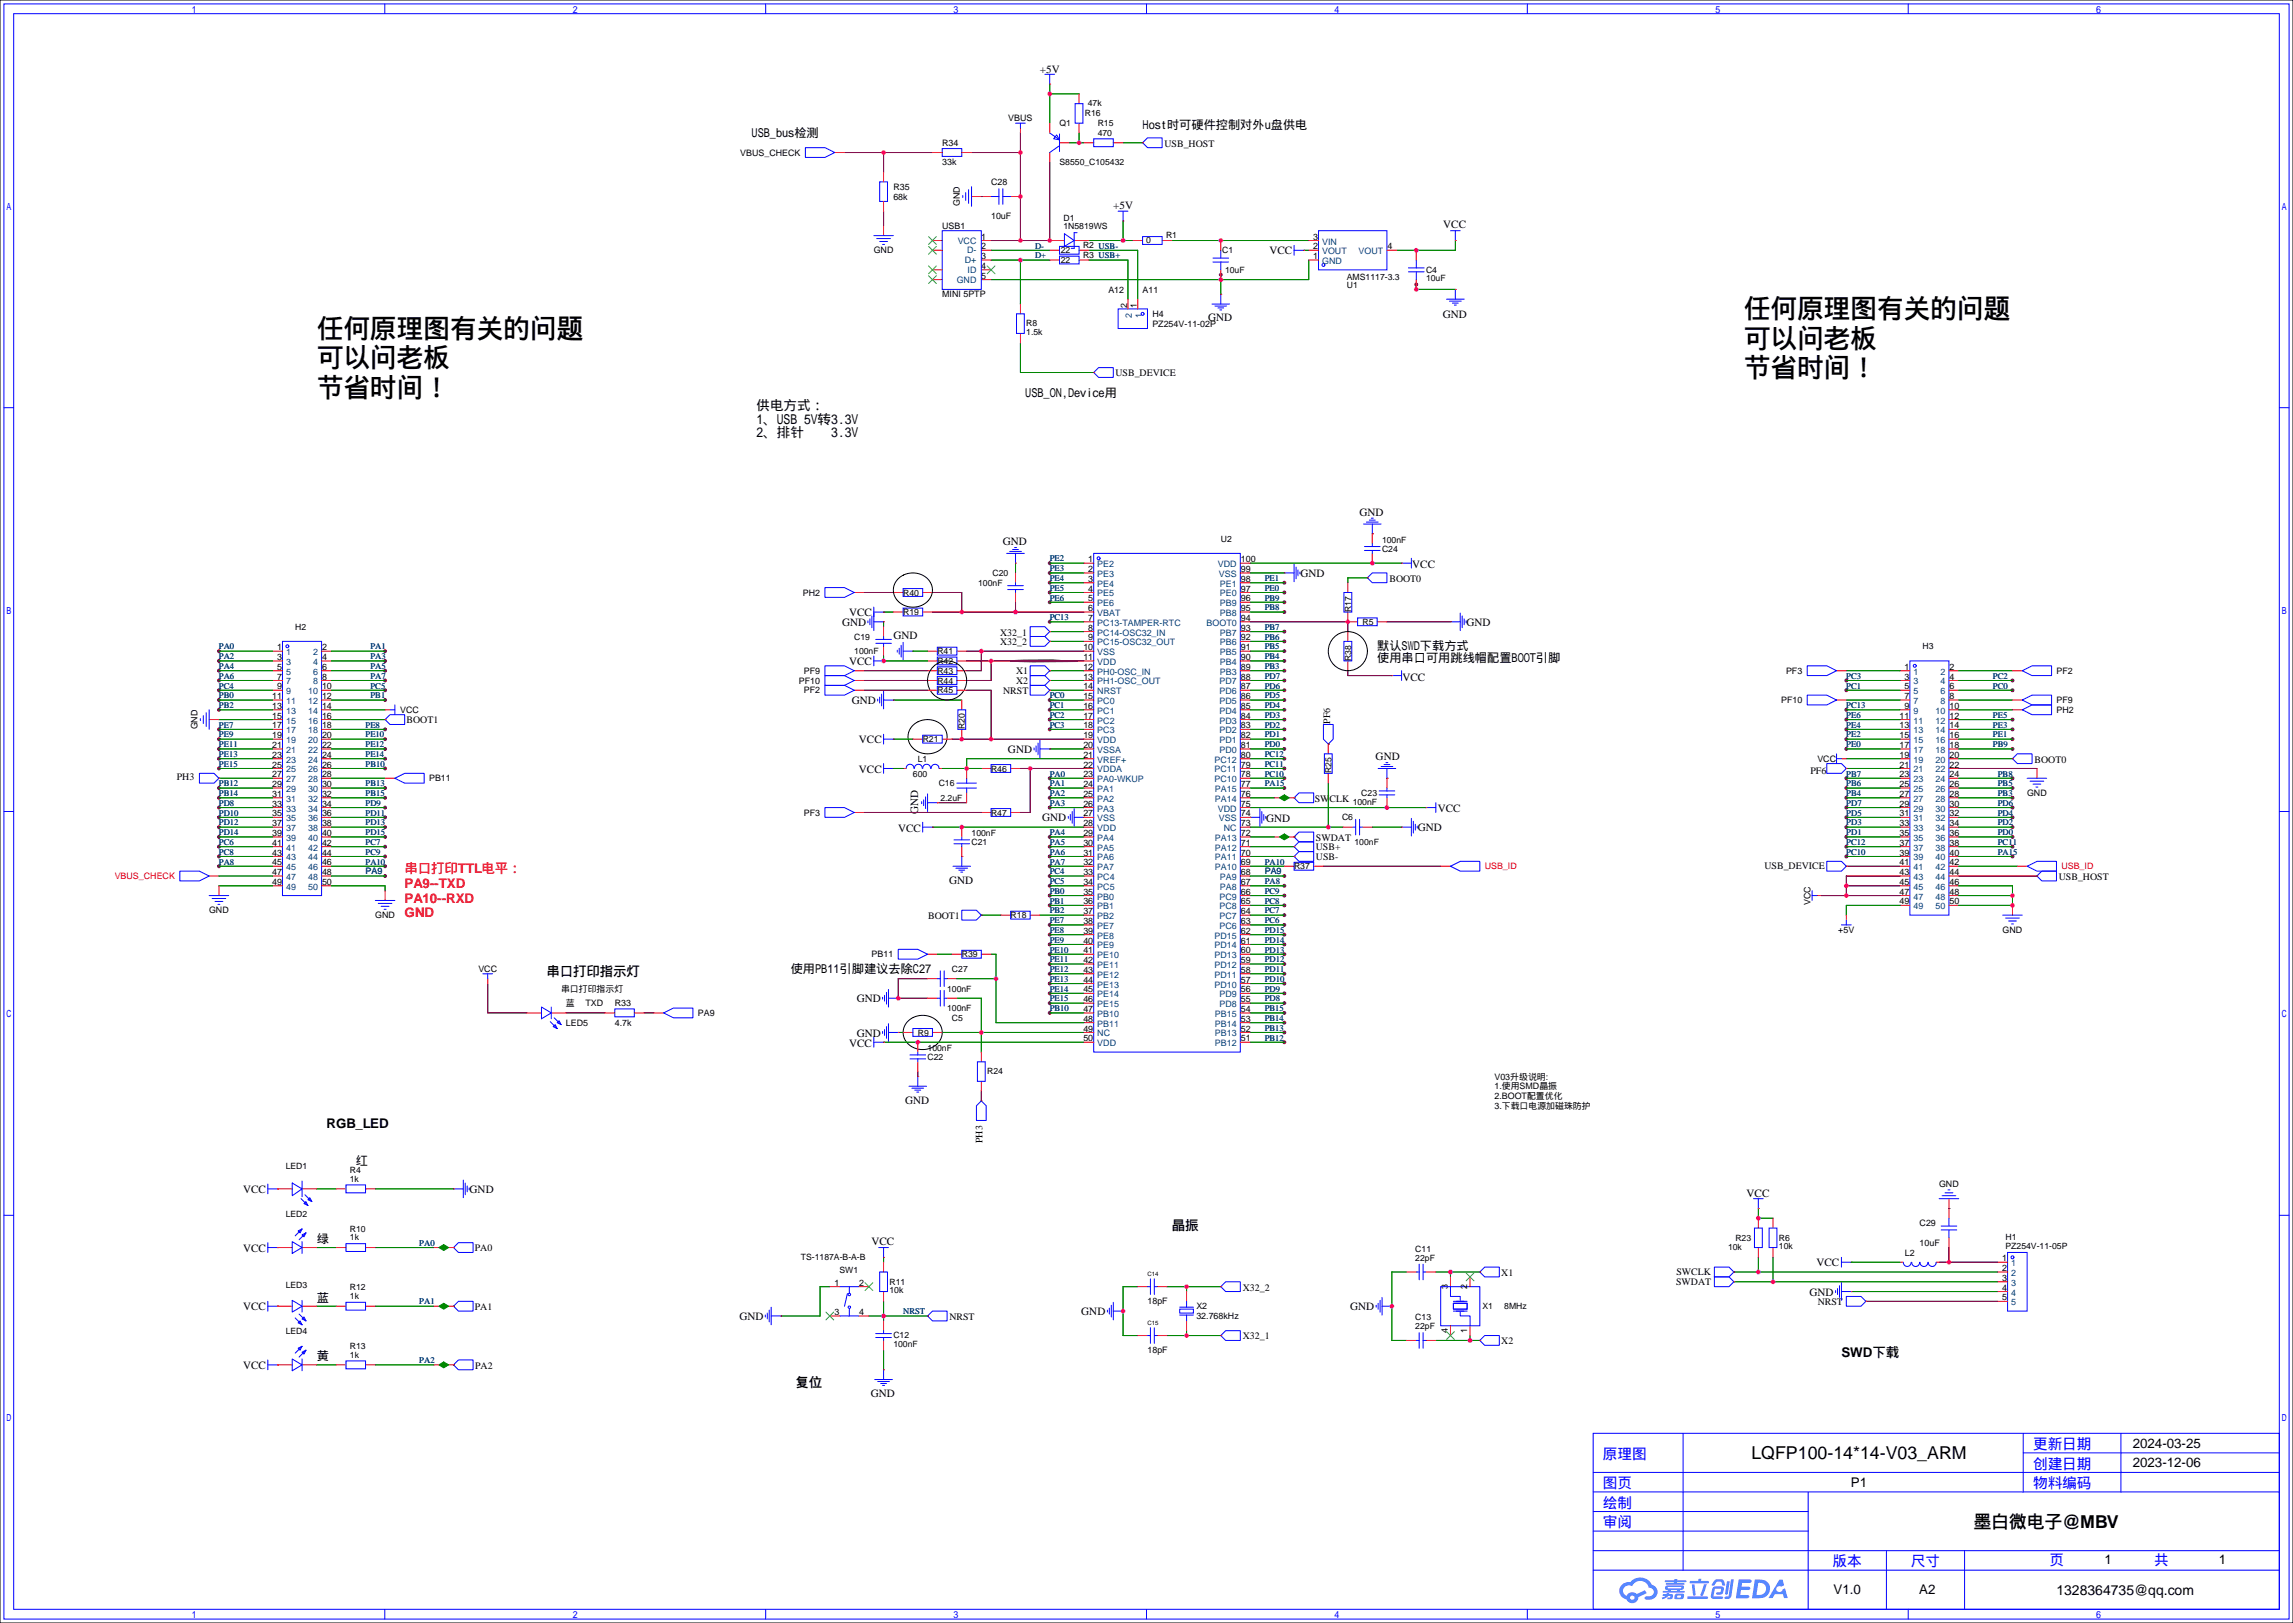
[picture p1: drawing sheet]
<svg xmlns="http://www.w3.org/2000/svg" width="596mm" height="422mm" viewBox="0 0 596 422" stroke-linecap="round" stroke-linejoin="round" font-family="sans-serif">
<defs><g id="words">
<g font-size="6.9">
<text x="453.1" y="82.7">任何原理图有关的问题</text>
<text x="82.3" y="87.8">任何原理图有关的问题</text>
<text x="82.3" y="95.4">可以问老板</text>
<text x="453.1" y="90.3">可以问老板</text>
<text x="453.1" y="97.9">节省时间！</text>
<text x="82.3" y="103">节省时间！</text>
</g>
<g font-size="4.6">
<text x="455.1" y="379.1">LQFP100-14*14-V03_ARM</text>
<text x="512.8" y="396.8">墨白微电子@MBV</text>
</g>
<g font-size="3.8" fill="#00f">
<text x="528.3" y="376.4">更新日期</text>
<text x="416.6" y="379">原理图</text>
<text x="528.3" y="381.5">创建日期</text>
<text x="416.6" y="386.6">图页</text>
<text x="528.3" y="386.6">物料编码</text>
<text x="416.6" y="391.7">绘制</text>
<text x="416.6" y="396.7">审阅</text>
<text x="476.2" y="406.9">版本</text>
<text x="496.6" y="406.9">尺寸</text>
<text x="532.6" y="406.7">页</text>
<text x="559.8" y="406.7">共</text>
</g>
<text font-size="3.6" x="534.4" y="414.5">1328364735@qq.com</text>
<g font-size="3.5">
<text x="196.6" y="106.6">供电方式：</text>
<text x="196.6" y="110.1">1、USB 5V转3.3V</text>
<text x="196.6" y="113.6">2、排针</text>
<text x="216" y="113.6">3.3V</text>
<text x="142" y="253.6">串口打印指示灯</text>
<text x="84.8" y="292.9">RGB_LED</text>
<text x="304.5" y="319.6">晶振</text>
<text x="478.5" y="352.6">SWD下载</text>
<text x="206.8" y="360.2">复位</text>
<text x="554.2" y="376.1">2024-03-25</text>
<text x="554.2" y="381.2">2023-12-06</text>
<text x="481" y="386.3">P1</text>
<text x="546.9" y="406.3">1</text>
<text x="576.6" y="406.3">1</text>
<text x="476.5" y="414.2">V1.0</text>
<text x="498.8" y="414.2">A2</text>
</g>
<g font-size="3.5" fill="#f00">
<text x="105.2" y="226.9">串口打印TTL电平：</text>
<text x="105.2" y="230.7">PA9--TXD</text>
<text x="105.2" y="234.5">PA10--RXD</text>
<text x="105.2" y="238.3">GND</text>
</g>
<g font-size="3.2">
<text x="195.3" y="35.5">USB_bus检测</text>
<text x="296.9" y="33.4">Host时可硬件控制对外u盘供电</text>
<text x="266.4" y="103.3">USB_ON,Device用</text>
<text x="357.9" y="168.8">默认SWD下载方式</text>
<text x="357.9" y="172">使用串口可用跳线帽配置BOOT引脚</text>
<text x="205.5" y="252.7">使用PB11引脚建议去除C27</text>
<text x="92.5" y="302.6">红</text>
<text x="82.3" y="323">绿</text>
<text x="82.3" y="338.2">蓝</text>
<text x="82.3" y="353.4">黄</text>
</g>
<g font-size="2.9">
<text x="270.3" y="18.8">+5V</text>
<text x="289.3" y="54.4">+5V</text>
<text x="375.1" y="59.2">VCC</text>
<text x="329.9" y="66.1">VCC</text>
<text x="313.9" y="83.4">GND</text>
<text x="374.9" y="82.6">GND</text>
<text x="353.3" y="134.1">GND</text>
<text x="260.6" y="141.5">GND</text>
<text x="337.9" y="149.9">GND</text>
<text x="367" y="147.6">VCC</text>
<text x="220.7" y="160.1">VCC</text>
<text x="218.8" y="162.6">GND</text>
<text x="232.2" y="166">GND</text>
<text x="381.1" y="162.6">GND</text>
<text x="220.7" y="172.8">VCC</text>
<text x="364.5" y="176.8">VCC</text>
<text x="221.4" y="182.9">GND</text>
<text x="223.2" y="193.1">VCC</text>
<text x="261.9" y="195.6">GND</text>
<text x="357.5" y="197.4">GND</text>
<text x="223.2" y="200.7">VCC</text>
<text x="238.6" y="211.5" transform="rotate(-90 238.6 211.5)">GND</text>
<text x="270.8" y="213.4">GND</text>
<text x="329.1" y="213.4">GND</text>
<text x="368.4" y="215.9">GND</text>
<text x="373.6" y="210.9">VCC</text>
<text x="233.4" y="216.2">VCC</text>
<text x="246.6" y="229.6">GND</text>
<text x="222.6" y="260.4">GND</text>
<text x="222.6" y="269.3">GND</text>
<text x="220.7" y="272.1">VCC</text>
<text x="235.2" y="286.9">GND</text>
<text x="63.2" y="309.9">VCC</text>
<text x="122" y="309.9">GND</text>
<text x="453.9" y="310.9">VCC</text>
<text x="226.5" y="323.4">VCC</text>
<text x="63.2" y="325.2">VCC</text>
<text x="472.1" y="329">VCC</text>
<text x="63.2" y="340.4">VCC</text>
<text x="281" y="341.7">GND</text>
<text x="350.9" y="340.4">GND</text>
<text x="470.3" y="336.6">GND</text>
<text x="192.2" y="343">GND</text>
<text x="63.2" y="355.7">VCC</text>
<text x="226.3" y="362.8">GND</text>
</g>
<g font-size="2.6">
<text x="302.6" y="38.1">USB_HOST</text>
<text x="289.9" y="97.8">USB_DEVICE</text>
<text x="361.1" y="151.1">BOOT0</text>
<text x="259.9" y="167.7">X32_2</text>
<text x="259.9" y="165.2">X32_1</text>
<text x="264" y="177.8">X2</text>
<text x="264" y="175.2">X1</text>
<text x="260.7" y="180.3">NRST</text>
<text x="105.7" y="187.8">BOOT1</text>
<text x="345.7" y="188.1" transform="rotate(-90 345.7 188.1)">PF6</text>
<text x="45.9" y="202.5">PH3</text>
<text x="470.5" y="201">PF6</text>
<text x="528.7" y="198.1">BOOT0</text>
<text x="341.7" y="208.3">SWCLK</text>
<text x="341.9" y="220.9">USB+</text>
<text x="342" y="218.6">SWDAT</text>
<text x="342" y="223.4">USB-</text>
<text x="458.5" y="225.8">USB_DEVICE</text>
<text x="535" y="228.6">USB_HOST</text>
<text x="241.2" y="238.7">BOOT1</text>
<text x="255.3" y="297" transform="rotate(-90 255.3 297)">PH3</text>
<text x="123.4" y="325.1">PA0</text>
<text x="323" y="335.3">X32_2</text>
<text x="390.1" y="331.4">X1</text>
<text x="435.6" y="333.8">SWDAT</text>
<text x="435.7" y="331.3">SWCLK</text>
<text x="123.4" y="340.3">PA1</text>
<text x="472.4" y="339">NRST</text>
<text x="246.7" y="342.8">NRST</text>
<text x="323" y="348">X32_1</text>
<text x="390.1" y="349.2">X2</text>
<text x="123.5" y="355.5">PA2</text>
</g>
<g font-size="2.3">
<text x="262" y="31.5">VBUS</text>
<text x="192.4" y="40.4">VBUS_CHECK</text>
<text x="244.9" y="37.9">R34</text>
<text x="244.9" y="43">33k</text>
<text x="232.2" y="49.3">R35</text>
<text x="232.2" y="51.9">68k</text>
<text x="249.5" y="53.6" transform="rotate(-90 249.5 53.6)">GND</text>
<text x="257.6" y="48.1">C28</text>
<text x="244.9" y="59.5">USB1</text>
<text x="257.6" y="56.9">10uF</text>
<text x="227.1" y="65.8">GND</text>
<text x="255" y="64.8">2</text>
<text x="255" y="62.3">1</text>
<text x="341.2" y="64.8">2</text>
<text x="341.2" y="62.3">3</text>
<text x="360.6" y="64.8">4</text>
<text x="255" y="69.9">4</text>
<text x="255" y="67.3">3</text>
<text x="341.2" y="67.3">1</text>
<text x="244.9" y="77.3">MINI 5PTP</text>
<text x="255" y="72.4">5</text>
<text x="288" y="76">A12</text>
<text x="296.9" y="76">A11</text>
<text x="292.9" y="80.1" transform="rotate(-90 292.9 80.1)">2</text>
<text x="295.4" y="80.1" transform="rotate(-90 295.4 80.1)">1</text>
<text x="299.5" y="82.3">H4</text>
<text x="299.5" y="84.9">PZ254V-11-02P</text>
<text x="282.8" y="146.1">1</text>
<text x="282.8" y="148.6">2</text>
<text x="322.5" y="148.6">99</text>
<text x="322.5" y="146.1">100</text>
<text x="208.6" y="154.7">PH2</text>
<text x="282.8" y="151.2">3</text>
<text x="282.8" y="153.7">4</text>
<text x="322.5" y="153.7">97</text>
<text x="322.5" y="151.2">98</text>
<text x="282.8" y="156.2">5</text>
<text x="282.8" y="158.8">6</text>
<text x="282.8" y="161.3">7</text>
<text x="322.5" y="161.3">94</text>
<text x="322.5" y="158.8">95</text>
<text x="322.5" y="156.2">96</text>
<text x="282.8" y="163.9">8</text>
<text x="282.8" y="166.4">9</text>
<text x="322.5" y="166.4">92</text>
<text x="322.5" y="163.9">93</text>
<text x="72" y="168.9">1</text>
<text x="72" y="171.5">3</text>
<text x="83.7" y="171.5">4</text>
<text x="83.7" y="168.9">2</text>
<text x="281.5" y="168.9">10</text>
<text x="281.5" y="171.5">11</text>
<text x="322.5" y="171.5">90</text>
<text x="322.5" y="168.9">91</text>
<text x="72" y="174">5</text>
<text x="72" y="176.6">7</text>
<text x="72" y="179.1">9</text>
<text x="83.7" y="179.1">10</text>
<text x="83.7" y="176.6">8</text>
<text x="83.7" y="174">6</text>
<text x="207.6" y="177.6">PF10</text>
<text x="208.9" y="175.1">PF9</text>
<text x="281.5" y="174">12</text>
<text x="281.5" y="176.6">13</text>
<text x="281.5" y="179.1">14</text>
<text x="322.5" y="179.1">87</text>
<text x="322.5" y="176.6">88</text>
<text x="322.5" y="174">89</text>
<text x="464.1" y="175.1">PF3</text>
<text x="494.9" y="174">1</text>
<text x="494.9" y="176.6">3</text>
<text x="494.9" y="179.1">5</text>
<text x="506.6" y="179.1">6</text>
<text x="506.6" y="176.6">4</text>
<text x="506.6" y="174">2</text>
<text x="534.4" y="175.1">PF2</text>
<text x="70.7" y="181.6">11</text>
<text x="70.7" y="184.2">13</text>
<text x="83.7" y="184.2">14</text>
<text x="83.7" y="181.6">12</text>
<text x="104" y="185.2">VCC</text>
<text x="208.9" y="180.1">PF2</text>
<text x="281.5" y="181.6">15</text>
<text x="281.5" y="184.2">16</text>
<text x="322.5" y="184.2">85</text>
<text x="322.5" y="181.6">86</text>
<text x="462.9" y="182.7">PF10</text>
<text x="494.9" y="181.6">7</text>
<text x="494.9" y="184.2">9</text>
<text x="506.6" y="184.2">10</text>
<text x="506.6" y="181.6">8</text>
<text x="534.4" y="185.2">PH2</text>
<text x="534.4" y="182.7">PF9</text>
<text x="51.4" y="189.5" transform="rotate(-90 51.4 189.5)">GND</text>
<text x="70.7" y="186.7">15</text>
<text x="70.7" y="189.3">17</text>
<text x="70.7" y="191.8">19</text>
<text x="83.7" y="191.8">20</text>
<text x="83.7" y="189.3">18</text>
<text x="83.7" y="186.7">16</text>
<text x="281.5" y="186.7">17</text>
<text x="281.5" y="189.3">18</text>
<text x="281.5" y="191.8">19</text>
<text x="322.5" y="191.8">82</text>
<text x="322.5" y="189.3">83</text>
<text x="322.5" y="186.7">84</text>
<text x="493.6" y="186.7">11</text>
<text x="493.6" y="189.3">13</text>
<text x="493.6" y="191.8">15</text>
<text x="506.6" y="191.8">16</text>
<text x="506.6" y="189.3">14</text>
<text x="506.6" y="186.7">12</text>
<text x="70.7" y="194.3">21</text>
<text x="70.7" y="196.9">23</text>
<text x="83.7" y="196.9">24</text>
<text x="83.7" y="194.3">22</text>
<text x="281.5" y="194.3">20</text>
<text x="281.5" y="196.9">21</text>
<text x="322.5" y="196.9">80</text>
<text x="322.5" y="194.3">81</text>
<text x="472.3" y="197.9">VCC</text>
<text x="493.6" y="194.3">17</text>
<text x="493.6" y="196.9">19</text>
<text x="506.6" y="196.9">20</text>
<text x="506.6" y="194.3">18</text>
<text x="70.7" y="199.4">25</text>
<text x="70.7" y="202">27</text>
<text x="83.7" y="202">28</text>
<text x="83.7" y="199.4">26</text>
<text x="111.5" y="203">PB11</text>
<text x="281.5" y="199.4">22</text>
<text x="281.5" y="202">23</text>
<text x="322.5" y="202">78</text>
<text x="322.5" y="199.4">79</text>
<text x="493.6" y="199.4">21</text>
<text x="493.6" y="202">23</text>
<text x="506.6" y="202">24</text>
<text x="506.6" y="199.4">22</text>
<text x="70.7" y="204.5">29</text>
<text x="70.7" y="207">31</text>
<text x="70.7" y="209.6">33</text>
<text x="83.7" y="209.6">34</text>
<text x="83.7" y="207">32</text>
<text x="83.7" y="204.5">30</text>
<text x="281.5" y="204.5">24</text>
<text x="281.5" y="207">25</text>
<text x="281.5" y="209.6">26</text>
<text x="322.5" y="209.6">75</text>
<text x="322.5" y="207">76</text>
<text x="322.5" y="204.5">77</text>
<text x="493.6" y="204.5">25</text>
<text x="493.6" y="207">27</text>
<text x="493.6" y="209.6">29</text>
<text x="506.6" y="209.6">30</text>
<text x="506.6" y="207">28</text>
<text x="506.6" y="204.5">26</text>
<text x="526.8" y="206.8">GND</text>
<text x="70.7" y="212.1">35</text>
<text x="70.7" y="214.7">37</text>
<text x="83.7" y="214.7">38</text>
<text x="83.7" y="212.1">36</text>
<text x="208.9" y="211.9">PF3</text>
<text x="281.5" y="212.1">27</text>
<text x="281.5" y="214.7">28</text>
<text x="322.5" y="214.7">73</text>
<text x="322.5" y="212.1">74</text>
<text x="493.6" y="212.1">31</text>
<text x="493.6" y="214.7">33</text>
<text x="506.6" y="214.7">34</text>
<text x="506.6" y="212.1">32</text>
<text x="70.7" y="217.2">39</text>
<text x="70.7" y="219.7">41</text>
<text x="83.7" y="219.7">42</text>
<text x="83.7" y="217.2">40</text>
<text x="281.5" y="217.2">29</text>
<text x="281.5" y="219.7">30</text>
<text x="322.5" y="219.7">71</text>
<text x="322.5" y="217.2">72</text>
<text x="493.6" y="217.2">35</text>
<text x="493.6" y="219.7">37</text>
<text x="506.6" y="219.7">38</text>
<text x="506.6" y="217.2">36</text>
<text x="70.7" y="222.3">43</text>
<text x="70.7" y="224.8">45</text>
<text x="70.7" y="227.4">47</text>
<text x="83.7" y="227.4">48</text>
<text x="83.7" y="224.8">46</text>
<text x="83.7" y="222.3">44</text>
<text x="281.5" y="222.3">31</text>
<text x="281.5" y="224.8">32</text>
<text x="281.5" y="227.4">33</text>
<text x="322.5" y="227.4">68</text>
<text x="322.5" y="224.8">69</text>
<text x="322.5" y="222.3">70</text>
<text x="493.6" y="222.3">39</text>
<text x="493.6" y="224.8">41</text>
<text x="493.6" y="227.4">43</text>
<text x="506.6" y="227.4">44</text>
<text x="506.6" y="224.8">42</text>
<text x="506.6" y="222.3">40</text>
<text x="70.7" y="229.9">49</text>
<text x="83.7" y="229.9">50</text>
<text x="281.5" y="229.9">34</text>
<text x="281.5" y="232.4">35</text>
<text x="322.5" y="232.4">66</text>
<text x="322.5" y="229.9">67</text>
<text x="493.6" y="229.9">45</text>
<text x="493.6" y="232.4">47</text>
<text x="506.6" y="232.4">48</text>
<text x="506.6" y="229.9">46</text>
<text x="54.3" y="237.3">GND</text>
<text x="97.5" y="238.6">GND</text>
<text x="281.5" y="235">36</text>
<text x="281.5" y="237.5">37</text>
<text x="322.5" y="237.5">64</text>
<text x="322.5" y="235">65</text>
<text x="470.5" y="235.1" transform="rotate(-90 470.5 235.1)">VCC</text>
<text x="493.6" y="235">49</text>
<text x="506.6" y="235">50</text>
<text x="281.5" y="240.1">38</text>
<text x="281.5" y="242.6">39</text>
<text x="281.5" y="245.1">40</text>
<text x="322.5" y="245.1">61</text>
<text x="322.5" y="242.6">62</text>
<text x="322.5" y="240.1">63</text>
<text x="477.7" y="242.4">+5V</text>
<text x="520.4" y="242.4">GND</text>
<text x="226.5" y="248.7">PB11</text>
<text x="281.5" y="247.7">41</text>
<text x="281.5" y="250.2">42</text>
<text x="322.5" y="250.2">59</text>
<text x="322.5" y="247.7">60</text>
<text x="124.3" y="252.5">VCC</text>
<text x="145.8" y="257.6">串口打印指示灯</text>
<text x="281.5" y="252.8">43</text>
<text x="281.5" y="255.3">44</text>
<text x="281.5" y="257.8">45</text>
<text x="322.5" y="257.8">56</text>
<text x="322.5" y="255.3">57</text>
<text x="322.5" y="252.8">58</text>
<text x="147.1" y="261.4">蓝</text>
<text x="152.1" y="261.4">TXD</text>
<text x="159.8" y="261.4">R33</text>
<text x="181.4" y="264">PA9</text>
<text x="281.5" y="260.4">46</text>
<text x="281.5" y="262.9">47</text>
<text x="322.5" y="262.9">54</text>
<text x="322.5" y="260.4">55</text>
<text x="147.1" y="266.5">LED5</text>
<text x="159.8" y="266.5">4.7k</text>
<text x="281.5" y="265.5">48</text>
<text x="281.5" y="268">49</text>
<text x="322.5" y="268">52</text>
<text x="322.5" y="265.5">53</text>
<text x="281.5" y="270.5">50</text>
<text x="322.5" y="270.5">51</text>
<text x="388.4" y="280.5">V03升级说明:</text>
<text x="388.4" y="283">1.使用SMD晶振</text>
<text x="388.4" y="285.5">2.BOOT配置优化</text>
<text x="388.4" y="288.1">3.下载口电源加磁珠防护</text>
<text x="503.9" y="308.4">GND</text>
<text x="498.9" y="318.6">C29</text>
<text x="498.9" y="323.6">10uF</text>
<text x="495" y="326.2">L2</text>
<text x="520.3" y="327.7">1</text>
<text x="216.9" y="334">1</text>
<text x="223.3" y="334">2</text>
<text x="376.2" y="334.8" transform="rotate(-90 376.2 334.8)">3</text>
<text x="381.3" y="334.8" transform="rotate(-90 381.3 334.8)">2</text>
<text x="520.3" y="330.2">2</text>
<text x="520.3" y="332.8">3</text>
<text x="520.3" y="335.3">4</text>
<text x="216.9" y="341.7">3</text>
<text x="223.3" y="341.7">4</text>
<text x="298.2" y="338.9">18pF</text>
<text x="310.9" y="340.2">X2</text>
<text x="520.3" y="337.8">5</text>
<text x="310.9" y="342.7">32.768kHz</text>
<text x="376.2" y="346.2" transform="rotate(-90 376.2 346.2)">4</text>
<text x="381.3" y="346.2" transform="rotate(-90 381.3 346.2)">1</text>
<text x="298.2" y="351.6">18pF</text>
</g>
<g font-size="2.3" fill="#004080">
<text x="248.9" y="63.3">VCC</text>
<text x="251.3" y="65.8">D-</text>
<text x="343.6" y="63.5">VIN</text>
<text x="250.7" y="68.4">D+</text>
<text x="251.4" y="70.9">ID</text>
<text x="343.6" y="68.6">GND</text>
<text x="343.6" y="66.1">VOUT</text>
<text x="353.1" y="66.1">VOUT</text>
<text x="248.6" y="73.4">GND</text>
<text x="294.2" y="82.5" transform="rotate(-90 294.2 82.5)">2</text>
<text x="296.7" y="82.5" transform="rotate(-90 296.7 82.5)">1</text>
<text x="285.2" y="147.3">PE2</text>
<text x="285.2" y="149.9">PE3</text>
<text x="316.5" y="147.3">VDD</text>
<text x="316.8" y="149.9">VSS</text>
<text x="285.2" y="152.4">PE4</text>
<text x="285.2" y="155">PE5</text>
<text x="317" y="155">PE0</text>
<text x="317" y="152.4">PE1</text>
<text x="285.2" y="157.5">PE6</text>
<text x="285.2" y="160">VBAT</text>
<text x="317" y="160">PB8</text>
<text x="317" y="157.5">PB9</text>
<text x="285.2" y="162.6">PC13-TAMPER-RTC</text>
<text x="285.2" y="165.1">PC14-OSC32_IN</text>
<text x="285.2" y="167.7">PC15-OSC32_OUT</text>
<text x="313.6" y="162.6">BOOT0</text>
<text x="317" y="167.7">PB6</text>
<text x="317" y="165.1">PB7</text>
<text x="74.3" y="170.2">1</text>
<text x="74.3" y="172.7">3</text>
<text x="81.3" y="172.7">4</text>
<text x="81.3" y="170.2">2</text>
<text x="285.2" y="170.2">VSS</text>
<text x="285.2" y="172.7">VDD</text>
<text x="317" y="172.7">PB4</text>
<text x="317" y="170.2">PB5</text>
<text x="74.3" y="175.3">5</text>
<text x="74.3" y="177.8">7</text>
<text x="81.3" y="177.8">8</text>
<text x="81.3" y="175.3">6</text>
<text x="285.2" y="175.3">PH0-OSC_IN</text>
<text x="285.2" y="177.8">PH1-OSC_OUT</text>
<text x="316.9" y="177.8">PD7</text>
<text x="317" y="175.3">PB3</text>
<text x="497.3" y="175.3">1</text>
<text x="497.3" y="177.8">3</text>
<text x="504.3" y="177.8">4</text>
<text x="504.3" y="175.3">2</text>
<text x="74.3" y="180.4">9</text>
<text x="74.3" y="182.9">11</text>
<text x="74.3" y="185.4">13</text>
<text x="80.1" y="185.4">14</text>
<text x="80.1" y="182.9">12</text>
<text x="80.1" y="180.4">10</text>
<text x="285.2" y="180.4">NRST</text>
<text x="285.2" y="182.9">PC0</text>
<text x="285.2" y="185.4">PC1</text>
<text x="316.9" y="185.4">PD4</text>
<text x="316.9" y="182.9">PD5</text>
<text x="316.9" y="180.4">PD6</text>
<text x="497.3" y="180.4">5</text>
<text x="497.3" y="182.9">7</text>
<text x="497.3" y="185.4">9</text>
<text x="503" y="185.4">10</text>
<text x="504.3" y="182.9">8</text>
<text x="504.3" y="180.4">6</text>
<text x="74.3" y="188">15</text>
<text x="74.3" y="190.5">17</text>
<text x="80.1" y="190.5">18</text>
<text x="80.1" y="188">16</text>
<text x="285.2" y="188">PC2</text>
<text x="285.2" y="190.5">PC3</text>
<text x="316.9" y="190.5">PD2</text>
<text x="316.9" y="188">PD3</text>
<text x="497.3" y="188">11</text>
<text x="497.3" y="190.5">13</text>
<text x="503" y="190.5">14</text>
<text x="503" y="188">12</text>
<text x="74.3" y="193.1">19</text>
<text x="74.3" y="195.6">21</text>
<text x="80.1" y="195.6">22</text>
<text x="80.1" y="193.1">20</text>
<text x="285.2" y="193.1">VDD</text>
<text x="285.2" y="195.6">VSSA</text>
<text x="316.9" y="195.6">PD0</text>
<text x="316.9" y="193.1">PD1</text>
<text x="497.3" y="193.1">15</text>
<text x="497.3" y="195.6">17</text>
<text x="503" y="195.6">18</text>
<text x="503" y="193.1">16</text>
<text x="74.3" y="198.1">23</text>
<text x="74.3" y="200.7">25</text>
<text x="74.3" y="203.2">27</text>
<text x="80.1" y="203.2">28</text>
<text x="80.1" y="200.7">26</text>
<text x="80.1" y="198.1">24</text>
<text x="285.2" y="198.1">VREF+</text>
<text x="285.2" y="200.7">VDDA</text>
<text x="285.2" y="203.2">PA0-WKUP</text>
<text x="315.6" y="203.2">PC10</text>
<text x="315.6" y="200.7">PC11</text>
<text x="315.6" y="198.1">PC12</text>
<text x="497.3" y="198.1">19</text>
<text x="497.3" y="200.7">21</text>
<text x="497.3" y="203.2">23</text>
<text x="503" y="203.2">24</text>
<text x="503" y="200.7">22</text>
<text x="503" y="198.1">20</text>
<text x="74.3" y="205.8">29</text>
<text x="74.3" y="208.3">31</text>
<text x="80.1" y="208.3">32</text>
<text x="80.1" y="205.8">30</text>
<text x="285.2" y="205.8">PA1</text>
<text x="285.2" y="208.3">PA2</text>
<text x="315.7" y="208.3">PA14</text>
<text x="315.7" y="205.8">PA15</text>
<text x="497.3" y="205.8">25</text>
<text x="497.3" y="208.3">27</text>
<text x="503" y="208.3">28</text>
<text x="503" y="205.8">26</text>
<text x="74.3" y="210.8">33</text>
<text x="74.3" y="213.4">35</text>
<text x="74.3" y="215.9">37</text>
<text x="80.1" y="215.9">38</text>
<text x="80.1" y="213.4">36</text>
<text x="80.1" y="210.8">34</text>
<text x="285.2" y="210.8">PA3</text>
<text x="285.2" y="213.4">VSS</text>
<text x="285.2" y="215.9">VDD</text>
<text x="316.5" y="210.8">VDD</text>
<text x="316.8" y="213.4">VSS</text>
<text x="318.1" y="215.9">NC</text>
<text x="497.3" y="210.8">29</text>
<text x="497.3" y="213.4">31</text>
<text x="497.3" y="215.9">33</text>
<text x="503" y="215.9">34</text>
<text x="503" y="213.4">32</text>
<text x="503" y="210.8">30</text>
<text x="74.3" y="218.5">39</text>
<text x="74.3" y="221">41</text>
<text x="80.1" y="221">42</text>
<text x="80.1" y="218.5">40</text>
<text x="285.2" y="218.5">PA4</text>
<text x="285.2" y="221">PA5</text>
<text x="315.7" y="221">PA12</text>
<text x="315.7" y="218.5">PA13</text>
<text x="497.3" y="218.5">35</text>
<text x="497.3" y="221">37</text>
<text x="503" y="221">38</text>
<text x="503" y="218.5">36</text>
<text x="74.3" y="223.5">43</text>
<text x="74.3" y="226.1">45</text>
<text x="80.1" y="226.1">46</text>
<text x="80.1" y="223.5">44</text>
<text x="95" y="227.1">PA9</text>
<text x="285.2" y="223.5">PA6</text>
<text x="285.2" y="226.1">PA7</text>
<text x="315.7" y="226.1">PA10</text>
<text x="315.7" y="223.5">PA11</text>
<text x="328.7" y="227.1">PA9</text>
<text x="497.3" y="223.5">39</text>
<text x="497.3" y="226.1">41</text>
<text x="503" y="226.1">42</text>
<text x="503" y="223.5">40</text>
<text x="74.3" y="228.6">47</text>
<text x="74.3" y="231.2">49</text>
<text x="80.1" y="231.2">50</text>
<text x="80.1" y="228.6">48</text>
<text x="285.2" y="228.6">PC4</text>
<text x="285.2" y="231.2">PC5</text>
<text x="285.2" y="233.7">PB0</text>
<text x="316.9" y="233.7">PC9</text>
<text x="317" y="231.2">PA8</text>
<text x="317" y="228.6">PA9</text>
<text x="497.3" y="228.6">43</text>
<text x="497.3" y="231.2">45</text>
<text x="497.3" y="233.7">47</text>
<text x="503" y="233.7">48</text>
<text x="503" y="231.2">46</text>
<text x="503" y="228.6">44</text>
<text x="285.2" y="236.2">PB1</text>
<text x="285.2" y="238.8">PB2</text>
<text x="316.9" y="238.8">PC7</text>
<text x="316.9" y="236.2">PC8</text>
<text x="497.3" y="236.2">49</text>
<text x="503" y="236.2">50</text>
<text x="285.2" y="241.3">PE7</text>
<text x="285.2" y="243.9">PE8</text>
<text x="315.6" y="243.9">PD15</text>
<text x="316.9" y="241.3">PC6</text>
<text x="285.2" y="246.4">PE9</text>
<text x="285.2" y="248.9">PE10</text>
<text x="285.2" y="251.5">PE11</text>
<text x="315.6" y="251.5">PD12</text>
<text x="315.6" y="248.9">PD13</text>
<text x="315.6" y="246.4">PD14</text>
<text x="285.2" y="254">PE12</text>
<text x="285.2" y="256.6">PE13</text>
<text x="315.6" y="256.6">PD10</text>
<text x="315.6" y="254">PD11</text>
<text x="285.2" y="259.1">PE14</text>
<text x="285.2" y="261.6">PE15</text>
<text x="316.9" y="261.6">PD8</text>
<text x="316.9" y="259.1">PD9</text>
<text x="285.2" y="264.2">PB10</text>
<text x="285.2" y="266.7">PB11</text>
<text x="285.2" y="269.3">NC</text>
<text x="315.7" y="269.3">PB13</text>
<text x="315.7" y="266.7">PB14</text>
<text x="315.7" y="264.2">PB15</text>
<text x="285.2" y="271.8">VDD</text>
<text x="315.7" y="271.8">PB12</text>
<text x="522.7" y="329">1</text>
<text x="522.7" y="331.5">2</text>
<text x="522.7" y="334">3</text>
<text x="522.7" y="336.6">4</text>
<text x="522.7" y="339.1">5</text>
</g>
<g font-size="2.3" fill="#f00">
<text x="385.8" y="225.9">USB_ID</text>
<text x="535.7" y="225.9">USB_ID</text>
<text x="29.8" y="228.4">VBUS_CHECK</text>
</g>
<g font-size="2.2">
<text x="282.7" y="27.6">47k</text>
<text x="275.3" y="32.8">Q1</text>
<text x="281.9" y="30.2">R16</text>
<text x="285.3" y="32.9">R15</text>
<text x="285.3" y="35.2">470</text>
<text x="275.3" y="43">S8550_C105432</text>
<text x="276.4" y="57.3">D1</text>
<text x="276.4" y="59.6">1N5819WS</text>
<text x="275.7" y="65.7">22</text>
<text x="281.4" y="64.5">R2 USB-</text>
<text x="297.9" y="63.2">0</text>
<text x="303" y="61.9">R1</text>
<text x="317.6" y="65.8">C1</text>
<text x="275.7" y="68.3">22</text>
<text x="281.4" y="67">R3 USB+</text>
<text x="318.4" y="70.8">10uF</text>
<text x="370.6" y="70.8">C4</text>
<text x="350" y="74.9">U1</text>
<text x="350" y="72.6">AMS1117-3.3</text>
<text x="370.6" y="73.1">10uF</text>
<text x="266.7" y="84.7">R8</text>
<text x="266.7" y="87">1.5k</text>
<text x="317.2" y="140.8">U2</text>
<text x="359.2" y="143.3">C24</text>
<text x="359.2" y="141">100nF</text>
<text x="257.9" y="149.6">C20</text>
<text x="234.7" y="154.7">R40</text>
<text x="254.2" y="152.1">100nF</text>
<text x="234.7" y="159.8">R19</text>
<text x="351.1" y="159" transform="rotate(-90 351.1 159)">R17</text>
<text x="76.7" y="163.6">H2</text>
<text x="222" y="166.2">C19</text>
<text x="354.1" y="162.4">R5</text>
<text x="222" y="170">100nF</text>
<text x="243.6" y="170">R41</text>
<text x="243.6" y="172.5">R42</text>
<text x="351.1" y="171.7" transform="rotate(-90 351.1 171.7)">R38</text>
<text x="499.6" y="168.7">H3</text>
<text x="243.6" y="175.1">R43</text>
<text x="243.6" y="177.6">R44</text>
<text x="243.6" y="180.1">R45</text>
<text x="250.8" y="189.5" transform="rotate(-90 250.8 189.5)">R20</text>
<text x="238.5" y="197.9">L1</text>
<text x="239.8" y="192.8">R21</text>
<text x="237.2" y="201.7">600</text>
<text x="257.6" y="200.5">R46</text>
<text x="346" y="200.9" transform="rotate(-90 346 200.9)">R25</text>
<text x="244" y="204.2">C16</text>
<text x="244.4" y="208">2.2uF</text>
<text x="351.5" y="209">100nF</text>
<text x="353.8" y="206.7">C23</text>
<text x="257.6" y="211.9">R47</text>
<text x="348.7" y="213.1">C6</text>
<text x="252.5" y="219.5">C21</text>
<text x="252.5" y="217.3">100nF</text>
<text x="352" y="219.4">100nF</text>
<text x="336.3" y="225.9">R37</text>
<text x="262.6" y="238.6">R18</text>
<text x="249.9" y="248.7">R39</text>
<text x="246.1" y="257.6">100nF</text>
<text x="247.4" y="252.5">C27</text>
<text x="246.1" y="262.7">100nF</text>
<text x="238.5" y="269">R9</text>
<text x="247.4" y="265.2">C5</text>
<text x="241" y="275.4">C22</text>
<text x="241" y="273.1">100nF</text>
<text x="256.5" y="279.1">R24</text>
<text x="74.3" y="303.7">LED1</text>
<text x="90.9" y="304.8">R4</text>
<text x="90.9" y="307">1k</text>
<text x="74.3" y="316.1">LED2</text>
<text x="90.9" y="319.9">R10</text>
<text x="90.9" y="322.2">1k</text>
<text x="451" y="322.3">R23</text>
<text x="462.3" y="322.4">R6</text>
<text x="521.2" y="322.2">H1</text>
<text x="208.1" y="327.3">TS-1187A-B-A-B</text>
<text x="367.8" y="325.3">C11</text>
<text x="367.8" y="327.6">22pF</text>
<text x="449.1" y="324.8">10k</text>
<text x="462.3" y="324.5">10k</text>
<text x="521.2" y="324.5">PZ254V-11-05P</text>
<text x="74.3" y="334.7">LED3</text>
<text x="90.9" y="335.2">R12</text>
<text x="218.2" y="330.8">SW1</text>
<text x="231.1" y="333.7">R11</text>
<text x="90.9" y="337.5">1k</text>
<text x="231.1" y="336">10k</text>
<text x="385.2" y="340.1">X1</text>
<text x="390.9" y="340.2">8MHz</text>
<text x="74.3" y="346.6">LED4</text>
<text x="232.2" y="347.7">C12</text>
<text x="367.8" y="343.1">C13</text>
<text x="367.8" y="345.3">22pF</text>
<text x="90.9" y="350.4">R13</text>
<text x="90.9" y="352.7">1k</text>
<text x="232.2" y="350">100nF</text>
</g>
<g font-size="2.2" fill="#004080">
<text x="269" y="64.6">D-</text>
<text x="269" y="67.1">D+</text>
<text x="272.8" y="148.4">PE3</text>
<text x="272.8" y="145.9">PE2</text>
<text x="272.8" y="153.5">PE5</text>
<text x="272.8" y="150.9">PE4</text>
<text x="328.7" y="150.9">PE1</text>
<text x="328.7" y="153.5">PE0</text>
<text x="272.8" y="161.1">PC13</text>
<text x="272.8" y="156">PE6</text>
<text x="328.7" y="156">PB9</text>
<text x="328.7" y="158.6">PB8</text>
<text x="328.7" y="163.6">PB7</text>
<text x="328.7" y="166.2">PB6</text>
<text x="56.9" y="168.7">PA0</text>
<text x="56.9" y="171.3">PA2</text>
<text x="56.9" y="173.8">PA4</text>
<text x="96.3" y="173.8">PA5</text>
<text x="96.3" y="171.3">PA3</text>
<text x="96.3" y="168.7">PA1</text>
<text x="328.7" y="168.7">PB5</text>
<text x="328.7" y="171.3">PB4</text>
<text x="328.7" y="173.8">PB3</text>
<text x="56.9" y="176.3">PA6</text>
<text x="56.9" y="178.9">PC4</text>
<text x="96.3" y="178.9">PC5</text>
<text x="96.3" y="176.3">PA7</text>
<text x="328.7" y="176.3">PD7</text>
<text x="328.7" y="178.9">PD6</text>
<text x="479.8" y="176.3">PC3</text>
<text x="479.8" y="178.9">PC1</text>
<text x="517.9" y="176.3">PC2</text>
<text x="517.9" y="178.9">PC0</text>
<text x="56.9" y="184">PB2</text>
<text x="56.9" y="181.4">PB0</text>
<text x="96.3" y="181.4">PB1</text>
<text x="272.8" y="181.4">PC0</text>
<text x="272.8" y="184">PC1</text>
<text x="328.7" y="181.4">PD5</text>
<text x="328.7" y="184">PD4</text>
<text x="479.8" y="184">PC13</text>
<text x="56.9" y="191.6">PE9</text>
<text x="56.9" y="189">PE7</text>
<text x="95" y="189">PE8</text>
<text x="95" y="191.6">PE10</text>
<text x="272.8" y="186.5">PC2</text>
<text x="272.8" y="189">PC3</text>
<text x="328.7" y="186.5">PD3</text>
<text x="328.7" y="189">PD2</text>
<text x="328.7" y="191.6">PD1</text>
<text x="479.8" y="186.5">PE6</text>
<text x="479.8" y="191.6">PE2</text>
<text x="479.8" y="189">PE4</text>
<text x="517.9" y="186.5">PE5</text>
<text x="517.9" y="191.6">PE1</text>
<text x="517.9" y="189">PE3</text>
<text x="56.9" y="194.1">PE11</text>
<text x="56.9" y="196.7">PE13</text>
<text x="95" y="196.7">PE14</text>
<text x="95" y="194.1">PE12</text>
<text x="328.7" y="194.1">PD0</text>
<text x="328.7" y="196.7">PC12</text>
<text x="479.8" y="194.1">PE0</text>
<text x="517.9" y="194.1">PB9</text>
<text x="56.9" y="199.2">PE15</text>
<text x="95" y="199.2">PB10</text>
<text x="272.8" y="201.7">PA0</text>
<text x="328.7" y="199.2">PC11</text>
<text x="328.7" y="201.7">PC10</text>
<text x="479.8" y="201.7">PB7</text>
<text x="519.2" y="201.7">PB8</text>
<text x="56.9" y="209.4">PD8</text>
<text x="56.9" y="206.8">PB14</text>
<text x="56.9" y="204.3">PB12</text>
<text x="95" y="204.3">PB13</text>
<text x="95" y="206.8">PB15</text>
<text x="95" y="209.4">PD9</text>
<text x="272.8" y="206.8">PA2</text>
<text x="272.8" y="209.4">PA3</text>
<text x="272.8" y="204.3">PA1</text>
<text x="328.7" y="204.3">PA15</text>
<text x="479.8" y="209.4">PD7</text>
<text x="479.8" y="206.8">PB4</text>
<text x="479.8" y="204.3">PB6</text>
<text x="519.2" y="209.4">PD6</text>
<text x="519.2" y="206.8">PB3</text>
<text x="519.2" y="204.3">PB5</text>
<text x="56.9" y="211.9">PD10</text>
<text x="56.9" y="214.4">PD12</text>
<text x="95" y="211.9">PD11</text>
<text x="95" y="214.4">PD13</text>
<text x="479.8" y="214.4">PD3</text>
<text x="479.8" y="211.9">PD5</text>
<text x="519.2" y="214.4">PD2</text>
<text x="519.2" y="211.9">PD4</text>
<text x="56.9" y="219.5">PC6</text>
<text x="56.9" y="217">PD14</text>
<text x="95" y="217">PD15</text>
<text x="95" y="219.5">PC7</text>
<text x="272.8" y="217">PA4</text>
<text x="272.8" y="219.5">PA5</text>
<text x="479.8" y="217">PD1</text>
<text x="479.8" y="219.5">PC12</text>
<text x="519.2" y="217">PD0</text>
<text x="519.2" y="219.5">PC11</text>
<text x="56.9" y="224.6">PA8</text>
<text x="56.9" y="222.1">PC8</text>
<text x="95" y="222.1">PC9</text>
<text x="95" y="224.6">PA10</text>
<text x="272.8" y="227.1">PC4</text>
<text x="272.8" y="222.1">PA6</text>
<text x="272.8" y="224.6">PA7</text>
<text x="328.7" y="224.6">PA10</text>
<text x="479.8" y="222.1">PC10</text>
<text x="519.2" y="222.1">PA15</text>
<text x="272.8" y="232.2">PB0</text>
<text x="272.8" y="229.7">PC5</text>
<text x="328.7" y="229.7">PA8</text>
<text x="328.7" y="232.2">PC9</text>
<text x="272.8" y="239.8">PE7</text>
<text x="272.8" y="234.8">PB1</text>
<text x="272.8" y="237.3">PB2</text>
<text x="328.7" y="239.8">PC6</text>
<text x="328.7" y="234.8">PC8</text>
<text x="328.7" y="237.3">PC7</text>
<text x="272.8" y="244.9">PE9</text>
<text x="272.8" y="242.4">PE8</text>
<text x="328.7" y="244.9">PD14</text>
<text x="328.7" y="242.4">PD15</text>
<text x="272.8" y="250">PE11</text>
<text x="272.8" y="247.5">PE10</text>
<text x="328.7" y="250">PD12</text>
<text x="328.7" y="247.5">PD13</text>
<text x="272.8" y="255.1">PE13</text>
<text x="272.8" y="257.6">PE14</text>
<text x="272.8" y="252.5">PE12</text>
<text x="328.7" y="255.1">PD10</text>
<text x="328.7" y="257.6">PD9</text>
<text x="328.7" y="252.5">PD11</text>
<text x="272.8" y="260.2">PE15</text>
<text x="272.8" y="262.7">PB10</text>
<text x="328.7" y="260.2">PD8</text>
<text x="328.7" y="262.7">PB15</text>
<text x="328.7" y="265.2">PB14</text>
<text x="328.7" y="267.8">PB13</text>
<text x="328.7" y="270.3">PB12</text>
<text x="109" y="323.7">PA0</text>
<text x="109" y="338.9">PA1</text>
<text x="234.7" y="341.4">NRST</text>
<text x="109" y="354.1">PA2</text>
</g>
<g font-size="1.6">
<text x="298.2" y="331.4">C14</text>
<text x="298.2" y="344.1">C15</text>
</g>
</g></defs>
<path d="M0 0h595.9v421.6h-595.9z" fill="#fff" stroke="#000" stroke-width=".26"/>
<g fill="#800040">
<circle cx="333.8" cy="151.4" r=".51"/>
<circle cx="333.8" cy="153.9" r=".51"/>
<circle cx="333.8" cy="156.5" r=".51"/>
<circle cx="333.8" cy="159" r=".51"/>
<circle cx="333.8" cy="164.1" r=".51"/>
<circle cx="333.8" cy="166.6" r=".51"/>
<circle cx="333.8" cy="169.2" r=".51"/>
<circle cx="333.8" cy="171.7" r=".51"/>
<circle cx="333.8" cy="174.2" r=".51"/>
<circle cx="333.8" cy="176.8" r=".51"/>
<circle cx="333.8" cy="179.3" r=".51"/>
<circle cx="333.8" cy="181.9" r=".51"/>
<circle cx="333.8" cy="184.4" r=".51"/>
<circle cx="333.8" cy="186.9" r=".51"/>
<circle cx="333.8" cy="189.5" r=".51"/>
<circle cx="333.8" cy="192" r=".51"/>
<circle cx="333.8" cy="194.6" r=".51"/>
<circle cx="333.8" cy="197.1" r=".51"/>
<circle cx="333.8" cy="199.6" r=".51"/>
<circle cx="333.8" cy="202.2" r=".51"/>
<circle cx="333.8" cy="204.7" r=".51"/>
<circle cx="333.8" cy="270.8" r=".51"/>
<circle cx="333.8" cy="265.7" r=".51"/>
<circle cx="333.8" cy="268.2" r=".51"/>
<circle cx="333.8" cy="260.6" r=".51"/>
<circle cx="333.8" cy="263.1" r=".51"/>
<circle cx="333.8" cy="255.5" r=".51"/>
<circle cx="333.8" cy="258.1" r=".51"/>
<circle cx="333.8" cy="250.4" r=".51"/>
<circle cx="333.8" cy="253" r=".51"/>
<circle cx="333.8" cy="245.4" r=".51"/>
<circle cx="333.8" cy="247.9" r=".51"/>
<circle cx="333.8" cy="240.3" r=".51"/>
<circle cx="333.8" cy="242.8" r=".51"/>
<circle cx="333.8" cy="235.2" r=".51"/>
<circle cx="333.8" cy="237.7" r=".51"/>
<circle cx="333.8" cy="230.1" r=".51"/>
<circle cx="333.8" cy="232.7" r=".51"/>
<circle cx="272.8" cy="260.6" r=".51"/>
<circle cx="272.8" cy="263.1" r=".51"/>
<circle cx="272.8" cy="255.5" r=".51"/>
<circle cx="272.8" cy="258.1" r=".51"/>
<circle cx="272.8" cy="250.4" r=".51"/>
<circle cx="272.8" cy="253" r=".51"/>
<circle cx="272.8" cy="245.4" r=".51"/>
<circle cx="272.8" cy="247.9" r=".51"/>
<circle cx="272.8" cy="240.3" r=".51"/>
<circle cx="272.8" cy="242.8" r=".51"/>
<circle cx="272.8" cy="232.7" r=".51"/>
<circle cx="272.8" cy="235.2" r=".51"/>
<circle cx="272.8" cy="227.6" r=".51"/>
<circle cx="272.8" cy="230.1" r=".51"/>
<circle cx="272.8" cy="222.5" r=".51"/>
<circle cx="272.8" cy="225" r=".51"/>
<circle cx="272.8" cy="217.4" r=".51"/>
<circle cx="272.8" cy="220" r=".51"/>
<circle cx="272.8" cy="207.3" r=".51"/>
<circle cx="272.8" cy="209.8" r=".51"/>
<circle cx="272.8" cy="202.2" r=".51"/>
<circle cx="272.8" cy="204.7" r=".51"/>
<circle cx="272.8" cy="186.9" r=".51"/>
<circle cx="272.8" cy="189.5" r=".51"/>
<circle cx="272.8" cy="181.9" r=".51"/>
<circle cx="272.8" cy="184.4" r=".51"/>
<circle cx="272.8" cy="161.5" r=".51"/>
<circle cx="272.8" cy="153.9" r=".51"/>
<circle cx="272.8" cy="156.5" r=".51"/>
<circle cx="272.8" cy="151.4" r=".51"/>
<circle cx="272.8" cy="148.8" r=".51"/>
<circle cx="272.8" cy="146.3" r=".51"/>
<circle cx="368" cy="73.9" r=".51"/>
<circle cx="317.2" cy="71.4" r=".51"/>
<circle cx="333.8" cy="227.6" r=".51"/>
<circle cx="56.9" cy="169.2" r=".51"/>
<circle cx="56.9" cy="171.7" r=".51"/>
<circle cx="56.9" cy="174.2" r=".51"/>
<circle cx="56.9" cy="176.8" r=".51"/>
<circle cx="56.9" cy="179.3" r=".51"/>
<circle cx="56.9" cy="194.6" r=".51"/>
<circle cx="56.9" cy="192" r=".51"/>
<circle cx="56.9" cy="189.5" r=".51"/>
<circle cx="56.9" cy="184.4" r=".51"/>
<circle cx="56.9" cy="181.9" r=".51"/>
<circle cx="56.9" cy="209.8" r=".51"/>
<circle cx="56.9" cy="207.3" r=".51"/>
<circle cx="56.9" cy="204.7" r=".51"/>
<circle cx="56.9" cy="199.6" r=".51"/>
<circle cx="56.9" cy="197.1" r=".51"/>
<circle cx="56.9" cy="212.3" r=".51"/>
<circle cx="56.9" cy="225" r=".51"/>
<circle cx="56.9" cy="220" r=".51"/>
<circle cx="56.9" cy="217.4" r=".51"/>
<circle cx="56.9" cy="214.9" r=".51"/>
<circle cx="56.9" cy="222.5" r=".51"/>
<circle cx="100.1" cy="212.3" r=".51"/>
<circle cx="100.1" cy="197.1" r=".51"/>
<circle cx="100.1" cy="199.6" r=".51"/>
<circle cx="100.1" cy="204.7" r=".51"/>
<circle cx="100.1" cy="207.3" r=".51"/>
<circle cx="100.1" cy="209.8" r=".51"/>
<circle cx="100.1" cy="181.9" r=".51"/>
<circle cx="100.1" cy="189.5" r=".51"/>
<circle cx="100.1" cy="192" r=".51"/>
<circle cx="100.1" cy="194.6" r=".51"/>
<circle cx="100.1" cy="179.3" r=".51"/>
<circle cx="100.1" cy="176.8" r=".51"/>
<circle cx="100.1" cy="174.2" r=".51"/>
<circle cx="100.1" cy="171.7" r=".51"/>
<circle cx="100.1" cy="169.2" r=".51"/>
<circle cx="100.1" cy="214.9" r=".51"/>
<circle cx="100.1" cy="217.4" r=".51"/>
<circle cx="100.1" cy="220" r=".51"/>
<circle cx="100.1" cy="222.5" r=".51"/>
<circle cx="100.1" cy="225" r=".51"/>
<circle cx="100.1" cy="227.6" r=".51"/>
<circle cx="523" cy="176.8" r=".51"/>
<circle cx="523" cy="186.9" r=".51"/>
<circle cx="523" cy="202.2" r=".51"/>
<circle cx="523" cy="194.6" r=".51"/>
<circle cx="523" cy="192" r=".51"/>
<circle cx="523" cy="189.5" r=".51"/>
<circle cx="523" cy="217.4" r=".51"/>
<circle cx="523" cy="214.9" r=".51"/>
<circle cx="523" cy="212.3" r=".51"/>
<circle cx="523" cy="209.8" r=".51"/>
<circle cx="523" cy="207.3" r=".51"/>
<circle cx="523" cy="204.7" r=".51"/>
<circle cx="523" cy="222.5" r=".51"/>
<circle cx="523" cy="220" r=".51"/>
<circle cx="479.8" cy="176.8" r=".51"/>
<circle cx="479.8" cy="179.3" r=".51"/>
<circle cx="479.8" cy="184.4" r=".51"/>
<circle cx="479.8" cy="186.9" r=".51"/>
<circle cx="479.8" cy="202.2" r=".51"/>
<circle cx="479.8" cy="194.6" r=".51"/>
<circle cx="479.8" cy="192" r=".51"/>
<circle cx="479.8" cy="189.5" r=".51"/>
<circle cx="479.8" cy="217.4" r=".51"/>
<circle cx="479.8" cy="214.9" r=".51"/>
<circle cx="479.8" cy="212.3" r=".51"/>
<circle cx="479.8" cy="209.8" r=".51"/>
<circle cx="479.8" cy="207.3" r=".51"/>
<circle cx="479.8" cy="204.7" r=".51"/>
<circle cx="479.8" cy="222.5" r=".51"/>
<circle cx="479.8" cy="220" r=".51"/>
<circle cx="523" cy="179.3" r=".51"/>
</g>
<g fill="none" stroke="#00f" stroke-width=".26">
<path d="M1 1h593.9v419.6h-593.9zM3.6 3.6h588.7v414.5h-588.7zM100 1v2.6M199 1v2.6M297.9 1v2.6M396.9 1v2.6M495.9 1v2.6M1 105.9h2.6M592.3 105.9h2.6M1 210.8h2.6M592.3 210.8h2.6M1 315.7h2.6"/>
<path d="M592.3 315.7h2.6M414 372.4h178.3v45.7h-178.3zM437.4 372.4v35.5M525.8 372.4v15.2M525.8 377.4h66.5M551.2 372.4v15.2M414 392.7h55.9M414 387.6h178.3M414 397.8h55.9M414 382.5h178.3M469.9 387.6v30.5M100 418.1v2.5"/>
<path d="M199 418.1v2.5M297.9 418.1v2.5M396.9 418.1v2.5M414 407.9h178.3M414 402.8h178.3M490.2 402.8v15.3M495.9 418.1v2.5M510.5 402.8v15.3"/>
</g>
<g fill="#5487ff">
<path d="M451.8 410.3h2.7a.48 .48 0 0 1 .7 .5 .48 .48 0 0 1-.7 .4h-1.8l-.1 1h1.9a.43 .43 0 0 1 .4 .5 .43 .43 0 0 1-.5 .4h-2l-.2 1.3h1.9a.43 .43 0 0 1 .5 .4 .43 .43 0 0 1-.5 .4h-3z"/>
<path d="M462.4 410.4h.8l.4 1.4-.7 .4a.84 .84 0 0 0-1.2 .2 .84 .84 0 0 0 .3 1.2 .84 .84 0 0 0 1.2-.4l.1-.3 .6-.3 .7 2.6h-1l-.3-1.1h-2.1l-.6 1.1h-1z"/>
<path d="M448.8 410.8h.7l-.5 3.2a.36 .36 0 0 1-.4 .3 .36 .36 0 0 1-.3-.3z"/>
<path d="M449.8 410.3h.8l-.7 4.3a1.04 1.04 0 0 1-1.8 .5l.2-.3 .8-.1 .1-.1z"/>
<path d="M445.5 410.6l.7-.3h1.4l.3 .3 .4 1.2-.7 .1-.3-1h-1l-.2 .1-.6 .9h-.7z"/>
<path d="M445.1 412.5l.5-.4h1.7a.95 .95 0 0 1 .5 1.6l-.5 .5-1 .1a.32 .32 0 0 1-.3-.4 .32 .32 0 0 1 .3-.3h.8l.2-.8h-1.6l-.4 1.9 2.2 .1a.32 .32 0 0 1 .3 .3 .32 .32 0 0 1-.4 .3h-2.2l-.5-.3-.1-.5z"/>
<path d="M438.5 414.7h5.1a.33 .33 0 0 1 .3 .4 .33 .33 0 0 1-.4 .3h-4.8l-.2-.2z"/>
<path d="M442.8 411.6h.7l-.6 2a.98 .98 0 0 1-.7 1l-.3-.3z"/>
<path d="M439.6 411.6h.7l.3 2.6a.34 .34 0 0 1-.3 .4 .34 .34 0 0 1-.3-.3z"/>
<path d="M439.1 410.7h2.2l.3-.5h.5l-.1 .5h1.8a.32 .32 0 0 1 .3 .4 .32 .32 0 0 1-.3 .2h-4.5l-.2-.1z"/>
<path d="M432.1 414.1h1l.1-.2h.6l-.1 .2 1.1 .2-.2 1-1.3 .2v-.5h.7l.1-.4a.68 .68 0 0 0-1 .4l-1.1 .5-.2-.5 1-.4h-.7z"/>
<path d="M432.7 410.6h2.4l.1-.4h.7v.4h2.1l.3 .2-.3 .2h-2.2l-.1 .3h1.9l.2 .2-.2 .2h-4.6l-.1-.4h2.1v-.3h-2.2z"/>
<path d="M456 410.3l-.7 4.9h1.7a2.5 2.5 0 0 0 3-2.5 2.5 2.5 0 0 0-3.1-2.4zM456.9 411.2a1.65 1.65 0 0 1 2.1 1.7 1.65 1.65 0 0 1-2.2 1.5h-.4z"/>
<path d="M432.8 412.1l-.1 .8 .7 .1 .1 .3h-1.4l.1 .4h5.4l.3-.1-.3-.3h-1.1l.1-.2a.77 .77 0 0 0 .9-.3 .77 .77 0 0 0 0-.9h-4.2zM433.4 412.3l3.5 .1-.2 .3h-3.2zM434.2 413h1.7l-.2 .3h-1.4z"/>
<path d="M435.3 414.2l-.2 1.1a2.66 2.66 0 0 0 2.1 .1l.2-.1a.98 .98 0 0 0 .1-1.2l-1.7-.1zM435.9 414.5h.8l.1 .3-.2 .2h-.8z"/>
<path d="M421.5 411.7a2.23 2.23 0 0 0-.6 2.3 2.23 2.23 0 0 0 1.8 1.5 1.58 1.58 0 0 0 1.8 1 1.58 1.58 0 0 0 1.2-1.6l2.2-1-.4-.8-2.1 1a1.65 1.65 0 0 0-2.7 .5 1.47 1.47 0 0 1-.7-2.1 1.47 1.47 0 0 1 2.2-.4 2.35 2.35 0 0 1 2.3-1.4 2.35 2.35 0 0 1 2.1 1.8 1.12 1.12 0 0 1 1.2 1 1.12 1.12 0 0 1-1.1 1.2h-.7a.45 .45 0 0 0-.6 .4 .45 .45 0 0 0 .4 .5 2.12 2.12 0 0 0 2.5-.9 2.12 2.12 0 0 0-.3-2.6 1.92 1.92 0 0 1-1.3-1.3 3.4 3.4 0 0 0-5 .2l-1.2 .1zM423.6 415.1a.6 .6 0 0 1 1.2 0 .6 .6 0 0 1-1.2 0z"/>
</g>
<g fill="none" stroke="#000" stroke-width=".26">
<path d="M233.4 150.4l1.3-.9 1.5-.6a4.8 4.8 0 0 1 6 5.4 5.1 5.1 0 0 1-5.5 3.5 5.1 5.1 0 0 1-4.5-4.7l.3-1.4zM262.6 171.7l1-.1a139.1 139.1 0 0 1 16.3 .3h-11.4zM237.2 188.5l1.3-.9 1.5-.6a4.8 4.8 0 0 1 6 5.4 5.1 5.1 0 0 1-5.5 3.5 5.1 5.1 0 0 1-4.5-4.7l.3-1.4zM235.9 265.3l1.3-.9 1.5-.5a4.8 4.8 0 0 1 6 5.3 5.1 5.1 0 0 1-5.5 3.6 5.1 5.1 0 0 1-4.5-4.7l.3-1.5z"/>
<circle cx="246.1" cy="176.8" r="5.1"/>
<circle cx="350.3" cy="169.2" r="5.1"/>
</g>
<g fill="none" stroke="#008700" stroke-width=".26">
<path d="M272.8 21.8v10.2M272.8 24.4h7.6M277.9 37.1h3.8M280.4 34.5v2.6M291.8 37.1h5.1M291.8 57.4v5.1M257.6 67.6h15.2M257.6 65h15.2M265.2 67.6v11.4M283 67.6h10.1v10.1M283 62.5h11.4M283 65h12.7v12.7"/>
<path d="M304.5 62.5h35.6M317.2 71.4v5.1M338.8 65h1.3M340.1 67.6v5h-82.5M368 73.9v1.3h10.2M378.2 62.5v2.5h-15.2M265.2 89.2v7.6h19M229.6 159h2.6M263.9 146.3v2.5M272.8 148.8h8.9M272.8 151.4h8.9M272.8 153.9h8.9"/>
<path d="M272.8 156.5h8.9M272.8 146.3h8.9M324.9 148.8h8.9M324.9 151.4h8.9M324.9 153.9h8.9M324.9 156.5h8.9M324.9 159h8.9M324.9 146.3h39.3M355.3 150.1h-5v1.3M56.9 169.2h14M56.9 171.7h14M56.9 174.2h14"/>
<path d="M56.9 176.8h14M56.9 179.3h14M86.1 169.2h14M86.1 171.7h14M86.1 174.2h14M86.1 176.8h14M86.1 179.3h14M229.6 170.4v1.3h11.4M229.6 161.5v1.3M237.2 169.2h3.8M272.8 164.1h8.9M272.8 166.6h8.9"/>
<path d="M272.8 174.2h8.9M272.8 176.8h8.9M272.8 179.3h8.9M272.8 161.5h8.9M324.9 164.1h8.9M324.9 166.6h8.9M324.9 169.2h8.9M324.9 171.7h8.9M324.9 174.2h8.9M324.9 176.8h8.9M324.9 179.3h8.9M479.8 174.2h14"/>
<path d="M479.8 176.8h14M479.8 179.3h14M509 174.2h14M509 176.8h14M509 179.3h14M56.9 181.9h14M56.9 184.4h14M56.9 186.9h14M56.9 189.5h14M56.9 192h14M56.9 194.6h14M56.9 197.1h14"/>
<path d="M56.9 199.6h14M86.1 181.9h14M86.1 184.4h14M86.1 186.9h14M86.1 189.5h14M86.1 192h14M86.1 194.6h14M86.1 197.1h14M86.1 199.6h14M232.2 181.9h17.7M232.2 192h5M232.2 199.6h2.5"/>
<path d="M244.9 199.6h10.1M272.8 181.9h8.9M272.8 184.4h8.9M272.8 186.9h8.9M272.8 189.5h8.9M272.8 194.6h8.9M281.7 197.1h-30.5v2.5M324.9 181.9h8.9M324.9 184.4h8.9M324.9 186.9h8.9M324.9 189.5h8.9M324.9 192h8.9"/>
<path d="M324.9 194.6h8.9M324.9 197.1h8.9M324.9 199.6h8.9M479.8 181.9h14M479.8 184.4h14M479.8 186.9h14M479.8 189.5h14M479.8 192h14M479.8 194.6h14M479.8 197.1h14M479.8 199.6h14M509 181.9h14"/>
<path d="M509 184.4h14M509 186.9h14M509 189.5h14M509 192h14M509 194.6h14M509 197.1h14M56.9 202.2h14M56.9 204.7h14M56.9 217.4h14M56.9 220h14M56.9 207.3h14M56.9 209.8h14"/>
<path d="M56.9 214.9h14M56.9 212.3h14M86.1 202.2h14M86.1 204.7h14M86.1 217.4h14M86.1 220h14M86.1 207.3h14M86.1 209.8h14M86.1 214.9h14M86.1 212.3h14M242.3 214.9h39.4M272.8 202.2h8.9"/>
<path d="M272.8 204.7h8.9M272.8 217.4h8.9M272.8 220h8.9M272.8 207.3h8.9M272.8 209.8h8.9M324.9 202.2h8.9M324.9 204.7h8.9M324.9 217.4h6.3M324.9 220h11.4M324.9 207.3h6.3M324.9 209.8h45.7M324.9 214.9h24.1"/>
<path d="M336.3 217.4h.1M336.3 207.3h.1M345.2 203.5v11.4M356.6 214.9h7.6M479.8 202.2h14M479.8 204.7h14M479.8 217.4h14M479.8 220h14M479.8 207.3h14M479.8 209.8h14M479.8 214.9h14M479.8 212.3h14"/>
<path d="M509 202.2h14M509 204.7h14M509 217.4h14M509 220h14M509 207.3h14M509 209.8h14M509 214.9h14M509 212.3h14M56.9 225h14M56.9 230.1h14M56.9 227.6h14M56.9 222.5h14"/>
<path d="M86.1 225h14M86.1 230.1h14v1.3M86.1 227.6h14M86.1 222.5h14M255 237.7h5.1M270.3 237.7h11.4M272.8 225h8.9M272.8 235.2h8.9M272.8 230.1h8.9M272.8 232.7h8.9M272.8 227.6h8.9M272.8 222.5h8.9"/>
<path d="M324.9 225h8.9M324.9 235.2h8.9M324.9 237.7h8.9M324.9 230.1h8.9M324.9 232.7h8.9M324.9 227.6h8.9M324.9 222.5h11.4M479.8 222.5h14M493.8 235.2h-14v2.5M509 225h15.3M509 230.1h14v5.1h-14M509 232.7h14"/>
<path d="M509 222.5h14M243.6 247.9h3.8M248.7 259.3h6.3v14M248.7 254.3h10.1M257.6 247.9h1.2v17.8h22.9M272.8 255.5h8.9M272.8 258.1h8.9M272.8 250.4h8.9M272.8 253h8.9M272.8 245.4h8.9M272.8 247.9h8.9M272.8 240.3h8.9"/>
<path d="M272.8 242.8h8.9M324.9 255.5h8.9M324.9 258.1h8.9M324.9 250.4h8.9M324.9 253h8.9M324.9 245.4h8.9M324.9 247.9h8.9M324.9 240.3h8.9M324.9 242.8h8.9M229.6 270.8h52.1M233.4 268.2h1.3M244.9 268.2h36.8"/>
<path d="M272.8 260.6h8.9M272.8 263.1h8.9M324.9 270.8h8.9M324.9 265.7h8.9M324.9 268.2h8.9M324.9 260.6h8.9M324.9 263.1h8.9M82.3 308.9h5.1M97.5 308.9h20.4M456.9 313.9v2.6h3.9M82.3 339.3h5.1M82.3 324.1h5.1"/>
<path d="M97.5 339.3h15.3M97.5 324.1h15.3M117.9 339.3h.1M117.9 324.1h.1M215.6 334.3h-2.5v7.6h-10.2M229.6 326.6v1.3M229.6 338.1v5.1M295.7 334.3h-3.9v12.7h3.9M303.3 334.3h13.9M308.4 334.3v1.2M365.5 330.5h-3.8v17.7h3.8M373.1 330.5h11.5"/>
<path d="M376.9 330.5v1.2M450.6 330.5h68.6M450.6 333h68.6M456.9 326.6v3.9M460.8 326.6v6.4M481.1 335.5h38.1M481.1 327.9h12.7M82.3 354.6h5.1M97.5 354.6h15.3M117.9 354.6h.1M225.8 341.9h15.2M229.6 350.8v5.1"/>
<path d="M303.3 347h13.9M308.4 345.7v1.3M373.1 348.2h11.5M382 347v1.2"/>
</g>
<g fill="none" stroke="#800040" stroke-width=".26">
<path d="M219.5 39.6h22.8M229.6 39.6v5.1M252.5 39.6h12.7M265.2 34.5v28M229.6 54.9v3.8M255 51.1h.1M272.8 42.2v20.3h-15.2M356.6 138.7h.1M224.5 153.9h7.7M242.3 153.9h7.6v5.1M242.3 159h39.4M263.9 156.5v2.5"/>
<path d="M224.5 174.2h16.5M224.5 176.8h16.5M224.5 179.3h16.5M251.2 169.2h30.5M251.2 179.3h6.4v12.7M251.2 171.7h30.5M255 169.2v5h-3.8M257.6 171.7v5.1h-6.4M324.9 161.5h25.4v2.6M350.3 174.2v1.3h11.4M360.4 161.5h16.5M247.4 192h34.3"/>
<path d="M265.2 199.6h16.5M267.7 199.6v11.5h-2.5M345.2 193.3h.1M509 199.6h20.3M224.5 211.1h30.5M243.6 208.5h7.6M281.7 212.3h.1M324.9 212.3h.1M360.4 202.2h.1M249.9 222.5h.1M343.9 225h30.5M473.5 232.7h20.3"/>
<path d="M479.8 225h14M479.8 230.1h14M493.8 227.6h-14v5.1M509 227.6h20.3M126.7 255.5v7.6h10.2M241 254.3h-7.6v5h7.6M147.1 263.1h10.1M167.4 263.1h2.5M238.5 278.4v1.3M255 283.5v2.5M72.1 308.9h.1M506.5 313.9h.1"/>
<path d="M72.1 339.3h.1M72.1 324.1h.1M484.9 338.1h34.3M503.9 327.9h15.3M506.5 324.1v3.8M72.1 354.6h.1"/>
</g>
<g fill="none" stroke="#00f" stroke-width=".26">
<path d="M271.5 19.3h2.6M272.8 19.3v2.5M209.3 38.4h5.1l2.5 1.2-2.5 1.3h-5.1zM244.9 38.6h5v2h-5zM263.9 32h2.5M265.2 32v1.3M272.8 34.5l2.5 1.8M274.6 35.1l.7 1.2-1.5-.2zM275.3 37.8l-2.5 1.8M275.3 34.8v4.6M279.4 26.9h2v5.1h-2zM284.2 36.1h5.1v2h-5.1z"/>
<path d="M298.2 35.8h3.8v2.6h-3.8l-1.3-1.3zM228.6 47.2h2v5.1h-2zM244.9 59.9h10.1v15.3h-10.1zM250.2 50.8v.5M251 50v2.1M251.7 49.3v3.5M252.5 48.5v5.1M257.6 51.1h2M259.6 49v4.1M260.6 51.1h2M260.6 49v4.1M290.6 54.9h2.5"/>
<path d="M291.8 54.9v2.5M342.6 59.9h17.8v10.2h-17.8zM376.9 59.9h2.6M378.2 59.9v2.6M227.1 61.2h5.1M227.8 62h3.6M228.6 62.7h2M229.4 63.5h.5M275.3 66.5h5.1v2.1h-5.1zM275.3 64h5.1v2h-5.1zM276.6 60.7l2.5 1.8-2.5 1.5zM279.9 60.5h-.8v4h-.7"/>
<path d="M296.9 61.5h5.1v2h-5.1zM315 79h4.5M315.2 68.1h4.1M315.2 67.1h4.1M315.7 79.5h3.1M317.2 65v2.1M317.2 68.1v2M317.2 76.5v2.5M336.3 63.8v2.5M336.3 65h2.5M366 70.6h4.1M366 69.6h4.1"/>
<path d="M368 67.6v2M368 70.6v2M375.9 77.7h4.6M376.7 78.2h3M377.4 78.7h1.6M378 79.2h.5M378.2 75.2v2.5M264.2 81.5h2v5.1h-2zM284.2 96.8l1.3-1.3h3.8v2.5h-3.8zM290.6 80.3h7.6v5h-7.6zM316.5 80h1.5M317 80.5h.5"/>
<path d="M354.3 136.1h4.6M355.1 135.6h3M355.9 135.1h1.5M356.4 134.6h.5M356.6 136.1v2.6M214.4 152.7h5.1l2.5 1.2-2.5 1.3h-5.1zM227.1 157.7v6.1M227.1 159h2.5M234.7 158h5.1v2h-5.1zM234.7 152.9h5.1v2h-5.1zM261.6 143.8h4.6M261.9 152.1h4"/>
<path d="M261.9 153.2h4M262.4 143.3h3M263.1 142.7h1.6M263.7 142.2h.5M263.9 143.8v2.5M263.9 151.4v.7M263.9 153.2v.7M284.2 143.8h38.1v129.5h-38.1zM333.8 148.8h2.5M336.3 146.6v4.5M336.8 147.3v3.1M337.3 148.1v1.5"/>
<path d="M337.8 148.6v.5M349.2 153.9h2.1v5.1h-2.1zM354.6 142h4M354.6 143h4M356.6 148.8h3.8v2.6h-3.8l-1.3-1.3zM356.6 141.2v.8M356.6 143v.8M364.2 146.3h2.6M366.8 145v2.6M379.5 159.3v4.5M73.4 166.6h10.2v66.1h-10.2zM214.4 173h5.1l2.5 1.2-2.5 1.3h-5.1z"/>
<path d="M214.4 175.5h5.1l2.5 1.3-2.5 1.3h-5.1zM214.4 178.1h5.1l2.5 1.2-2.5 1.3h-5.1zM225.6 161.3v.5M226.1 160.8v1.5M226.6 160v3.1M227.1 170.4v2.6M227.1 161.5h2.5M227.1 171.7h2.5M227.6 166.1h4M227.6 167.1h4M229.6 165.4v.7M229.6 167.1v.8"/>
<path d="M229.6 179.6v4.5M233.2 168.9v.5M233.7 168.4v1.5M234.2 167.6v3.1M234.7 169.2h2.5M234.7 166.9v4.5M243.6 168.1h5.1v2.1h-5.1zM243.6 170.7h5.1v2h-5.1zM243.6 173.2h5.1v2.1h-5.1zM243.6 175.8h5.1v2h-5.1zM243.6 178.3h5.1v2h-5.1zM267.7 175.5h3.8l1.3 1.3-1.3 1.3h-3.8z"/>
<path d="M267.7 173h3.8l1.3 1.2-1.3 1.3h-3.8zM267.7 178.1h3.8l1.3 1.2-1.3 1.3h-3.8zM267.7 165.4h3.8l1.3 1.2-1.3 1.3h-3.8zM267.7 162.8h3.8l1.3 1.3-1.3 1.3h-3.8zM349.2 166.6h2.1v5.1h-2.1zM352.8 160.5h5.1v2.1h-5.1zM361.7 175.5h2.5M364.2 174.2v2.6M376.9 161.5h2.6M380 160v3.1M380.5 160.8v1.5M381 161.3v.5"/>
<path d="M469.6 173h5.1l2.6 1.2-2.6 1.3h-5.1zM496.3 171.7h10.2v66h-10.2zM525.5 174.2l2.6-1.2h5v2.5h-5zM52.1 186.7v.5M52.8 185.9v2.1M53.6 185.2v3.5M54.4 184.4v5.1M100.1 186.9l1.2-1.2h3.9v2.5h-3.9zM101.3 184.4h1.3M102.6 183.1v2.6M228.1 181.6v.5M228.6 181.1v1.5"/>
<path d="M229.1 180.3v3.1M229.6 199.6h2.6M229.6 190.8v2.5M229.6 198.4v2.5M229.6 181.9h2.6M229.6 192h2.6M235.5 199.6a1.01 1.01 0 0 1 1-1.1 1.01 1.01 0 0 1 1 1.1M237.6 199.6a1.01 1.01 0 0 1 1.1-1.1 1.01 1.01 0 0 1 1 1.1M239.8 191h5.1v2h-5.1zM239.8 199.6a1.01 1.01 0 0 1 1-1.1 1.01 1.01 0 0 1 1 1.1M242 199.6a1.01 1.01 0 0 1 1-1 1.01 1.01 0 0 1 1 1M248.9 184.4h2.1v5.1h-2.1z"/>
<path d="M257.6 198.6h5v2.1h-5zM268.7 194.3v.5M269.2 193.8v1.5M269.7 193v3.1M270.3 194.6h2.5M270.3 192.3v4.5M343.9 188.2h2.6v3.8l-1.3 1.3-1.3-1.3zM344.2 195.8h2v5.1h-2zM358.1 199.6h4.6M358.9 199.1h3M359.7 198.6h1.5M360.2 198.1h.5"/>
<path d="M360.4 199.6v2.6M469.6 180.6h5.1l2.6 1.3-2.6 1.2h-5.1zM474.7 198.4h3.8l1.3 1.2-1.3 1.3h-3.8zM477.3 195.8v2.6M477.3 197.1h1.2M524.3 195.8h3.8v2.6h-3.8l-1.3-1.3zM525.5 184.4l2.6-1.3h5v2.6h-5zM525.5 181.9l2.6-1.3h5v2.5h-5zM51.8 200.9h3.8l1.3 1.3-1.3 1.3h-3.8zM102.6 202.2l2.6-1.3h5v2.6h-5zM214.4 209.8h5.1l2.5 1.3-2.5 1.2h-5.1zM239.5 208.3v.5"/>
<path d="M239.8 214.9h2.5M239.8 213.6v2.6M240 207.8v1.5M240.5 207v3.1M241 208.5h2.6M241 206.2v4.6M247.9 219.2h4.1M247.9 218.2h4.1M248.7 204.7h5M248.7 203.5h5M249.9 217.4v.8M249.9 219.2v.8"/>
<path d="M251.2 202.2v1.3M251.2 204.7v1.3M257.6 210.1h5v2h-5zM277.6 212.1v.5M278.1 211.6v1.5M278.6 210.8v3.1M279.1 212.3h2.6M279.1 210.1v4.5M324.9 212.3h2.5M327.4 210.1v4.5M327.9 210.8v3.1M328.4 211.6v1.5"/>
<path d="M328.9 212.1v.5M336.3 217.4l1.3-1.2h3.8v2.5h-3.8zM337.6 218.7h3.8v2.5h-3.8l-1.3-1.2zM337.6 206h3.8v2.5h-3.8l-1.3-1.2zM351.5 214.9h.8M352.3 212.9v4M353.3 214.9h.8M353.3 212.9v4M358.4 205.5h4.1M358.4 206.5h4.1M360.4 204.7v.8M360.4 206.5v.8"/>
<path d="M364.2 214.9h2.6M366.8 212.6v4.6M367.3 213.4v3M367.8 214.1v1.5M368.3 214.6v.5M370.6 209.8h2.5M373.1 208.5v2.6M526.8 202.2h5.1M527.6 202.9h3.5M528.3 203.7h2.1M529.1 204.5h.5M46.7 226.3h5.1l2.6 1.3-2.6 1.3h-5.1z"/>
<path d="M54.4 232.7h5M55.1 233.4h3.6M55.9 234.2h2M56.6 234.9h.5M97.5 233.9h5.1M98.3 234.7h3.6M99.1 235.5h2M99.8 236.2h.5M247.6 225h4.6M248.4 225.6h3.1M249.2 226.1h1.5M249.7 226.6h.5"/>
<path d="M249.9 236.5h3.8l1.3 1.2-1.3 1.3h-3.8zM249.9 222.5v2.5M262.6 236.7h5.1v2.1h-5.1zM336.3 224h5.1v2.1h-5.1zM337.6 221.2h3.8v2.6h-3.8l-1.3-1.3zM376.9 225l2.6-1.2h5.1v2.5h-5.1zM470.9 231.4v2.5M470.9 232.7h1.3M474.7 223.8h3.8l1.3 1.2-1.3 1.3h-3.8zM479.8 239v1.3M520.4 237.7h5.1M521.2 238.5h3.6"/>
<path d="M522 239.3h2M526.8 225l2.5-1.2h5.1v2.5h-5.1zM530.6 226.3h3.8v2.6h-3.8l-1.3-1.3zM125.5 253h2.5M126.7 253v1.3M229.4 259.1v.5M229.9 258.6v1.5M230.4 257.8v3.1M230.9 257v4.6M230.9 259.3h2.5M233.4 246.6h5.1l2.5 1.3-2.5 1.3h-5.1zM243.6 259.3h.7"/>
<path d="M243.6 254.3h.7M244.3 252.2v4.1M244.3 257.3v4.1M245.4 252.2v4.1M245.4 257.3v4.1M245.4 259.3h.7M245.4 254.3h.7M249.9 246.9h5.1v2h-5.1zM478.5 240.3h2.6M522.7 240h.5M140.7 261.6l2.6 1.5-2.6 1.6zM143 265.4l1.8 1.8"/>
<path d="M143.3 261.6v3.1M143.8 266.7l.5-.5 .5 1zM144 264.4l1.8 1.8M144.8 265.7l.5-.5 .5 1zM159.8 262.1h5v2.1h-5zM172.5 263.1l2.5-1.2h5.1v2.5h-5.1zM227.1 270.8h2.5M227.1 269.5v2.5M229.4 268v.5M229.9 267.5v1.5M230.4 266.7v3M230.9 268.2h2.5"/>
<path d="M230.9 265.9v4.6M236.5 275.1h4M236.5 274.1h4M237.2 267.2h5.1v2h-5.1zM238.5 273.3v.8M238.5 275.1v.7M238.5 279.7v2.5M254 275.8h2v5.1h-2zM236.2 282.2h4.6M237 282.7h3M237.7 283.2h1.6M238.3 283.7h.5"/>
<path d="M255 286l1.3 1.3v3.8h-2.6v-3.8zM69.6 308.9h2.5M69.6 307.6v2.5M75.9 307.3l2.6 1.6-2.6 1.7zM77.5 319.8l1-.5-.5 1zM78.2 311.4l1.8 1.8M78.5 306.8v4.1M78.5 319.3l-1.8 1.8M79.2 310.4l1.8 1.8M79.5 312.2l.5 1-1-.5zM80 311.7l.5-.6 .5 1.1zM89.9 307.8h5.1v2.1h-5.1z"/>
<path d="M117.9 308.9h2.5M120.4 306.6v4.5M120.9 307.3v3.1M121.4 308.1v1.5M121.9 308.6v.5M455.7 311.4h2.5M455.9 319h2.1v5.1h-2.1zM456.9 311.4v2.5M459.7 319h2.1v5.1h-2.1zM503.9 311.4h5.1M504.4 319.5h4.1M504.4 318.5h4.1"/>
<path d="M504.7 310.6h3.6M505.5 309.9h2M506.2 309.1h.5M506.5 316.5v2M506.5 319.5v2.1M69.6 322.8v2.6M69.6 338.1v2.5M69.6 339.3h2.5M69.6 324.1h2.5M75.9 322.6l2.6 1.5-2.6 1.5zM75.9 337.8l2.6 1.5-2.6 1.6zM78.5 320.8l1-.5-.5 1z"/>
<path d="M78.5 322.6v3M78.5 337.8v3.1M79.5 320.3l-1.8 1.8M89.9 338.3h5.1v2.1h-5.1zM89.9 323.1h5.1v2h-5.1zM117.9 324.1l1.2-1.3h3.8v2.6h-3.8zM117.9 339.3l1.2-1.2h3.8v2.5h-3.8zM200.4 339.6v4.6M218.2 334.3h5.1M220.2 336l-.7 3.3M220.7 334.3v1.7M228.3 324.1h2.6"/>
<path d="M228.6 330.5h2v5h-2zM229.6 324.1v2.5M288.3 339.9v1.5M288.8 339.1v3M289.3 338.3v4.6M298.2 334.3h.8M299 332.2v4.1M300 334.3h.7M300 332.2v4.1M306.6 339.6h3.5M308.4 338.1v1.5M318.5 333h3.8v2.5h-3.8l-1.3-1.2z"/>
<path d="M357.6 339.1v.5M358.1 338.6v1.5M358.6 337.8v3.1M359.2 339.3h2.5M359.2 337.1v4.5M368 330.5h.8M368.8 328.4v4.1M369.8 328.4v4.1M369.8 330.5h.8M374.4 334.3h10.2v10.1h-10.2zM376.9 334.3v2.5h2.6v1M377.7 338.6h3.6v1.5h-3.6z"/>
<path d="M377.7 338.1h3.6M384.6 330.5l1.2-1.3h3.8v2.5h-3.8zM445.5 331.7h3.8l1.3 1.3-1.3 1.3h-3.8zM445.5 329.2h3.8l1.3 1.3-1.3 1.2h-3.8zM477 335.3v.5M477.5 334.8v1.5M478 334v3.1M478.5 335.5h2.6M478.5 326.6v2.6M478.5 333.2v4.6M478.5 327.9h2.6M479.8 336.8h3.8l1.3 1.3-1.3 1.2h-3.8z"/>
<path d="M494.6 327.9a1.01 1.01 0 0 0 1 1.1 1.01 1.01 0 0 0 1-1.1M496.8 327.9a1.01 1.01 0 0 0 1 1.1 1.01 1.01 0 0 0 1-1.1M499 327.9a1.01 1.01 0 0 0 1 1.1 1.01 1.01 0 0 0 1-1.1M501.1 327.9a1.01 1.01 0 0 0 1 1.1 1.01 1.01 0 0 0 1-1.1M521.7 325.4h5.1v15.2h-5.1zM69.6 353.3v2.6M69.6 354.6h2.5M75.9 353.1l2.6 1.5-2.6 1.5zM76.7 342.4l1.8 1.8M77.5 350.3l1-.5-.5 1zM77.7 341.4l1.8 1.8M78 343.2l.5 1-1-.5z"/>
<path d="M78.5 342.6l.5-.5 .5 1.1zM78.5 351.3l1-.5-.5 1zM78.5 353.1v3M78.5 349.8l-1.8 1.7M79.5 350.8l-1.8 1.8M89.9 353.6h5.1v2h-5.1zM117.9 354.6l1.2-1.3h3.8v2.6h-3.8zM198.9 341.6v.5M199.4 341.1v1.5M199.9 340.4v3M200.4 341.9h2.5M218.2 341.9h5.1"/>
<path d="M220.7 340.1v1.8M227.3 358.4h4.6M227.6 347.5h4M227.6 346.5h4M228.1 358.9h3M228.9 359.4h1.5M229.4 359.9h.5M229.6 345.7v.8M229.6 347.5v.7M229.6 355.9v2.5M242.3 340.6h3.8v2.6h-3.8l-1.3-1.3zM287.8 340.4v.5"/>
<path d="M289.3 340.6h2.5M298.2 347h.8M299 344.9v4.1M300 344.9v4.1M300 347h.7M306.6 340.1h3.5v1h-3.5zM306.6 341.6h3.5M308.4 341.6v1.6M318.5 345.7h3.8v2.5h-3.8l-1.3-1.2zM368 348.2h.8M368.8 346.2v4.1M369.8 346.2v4.1"/>
<path d="M369.8 348.2h.8M377.7 340.6h3.6M379.5 340.9v1h2.5v2.5M384.6 348.2l1.2-1.2h3.8v2.5h-3.8z"/>
<circle cx="343.9" cy="68.8" r=".38"/>
<circle cx="296.9" cy="81.5" r=".38"/>
<circle cx="285.5" cy="145" r=".38"/>
<circle cx="74.7" cy="167.9" r=".38"/>
<circle cx="497.6" cy="173" r=".38"/>
<circle cx="220.7" cy="339.6" r=".32"/>
<circle cx="220.7" cy="336.3" r=".32"/>
<circle cx="523" cy="326.6" r=".38"/>
</g>
<g fill="none" stroke="#f00" stroke-width=".26">
<path d="M216.9 39.6h2.6M242.3 39.6h2.6M249.9 39.6h2.6M265.2 33.3v1.2M272.8 21.8h.1M272.8 32v2.5M272.8 39.6v2.6M275.3 37.1h2.6M280.4 24.4v2.5M280.4 32v2.5M281.7 37.1h2.5M289.3 37.1h2.5"/>
<path d="M296.9 37.1h.1M229.6 44.7v2.5M229.6 52.3v2.6M229.6 58.7v2.5M252.5 51.1h5.1M262.6 51.1h2.6M291.8 57.4h.1M242.3 62.5h2.6M242.3 65h2.6M242.3 72.6h2.6M242.3 70.1h2.6M255 62.5h2.6"/>
<path d="M255 67.6h2.6M255 65h2.6M255 72.6h2.6M255 70.1h2.6M265.2 79v2.5M272.8 62.5h3.8M272.8 67.6h2.5M272.8 65h2.5M279.1 62.5h3.9M280.4 67.6h2.6M280.4 65h2.6M293.1 77.7v2.6"/>
<path d="M294.4 62.5h2.5M295.7 77.7v2.6M302 62.5h2.5M317.2 76.5h.1M317.2 62.5v2.5M317.2 70.1v2.5M338.8 65h.1M340.1 62.5h2.5M340.1 67.6h2.5M340.1 65h2.5M360.4 65h2.6M368 65v2.6"/>
<path d="M368 72.6v2.6M378.2 75.2h.1M378.2 62.5h.1M265.2 86.6v2.6M284.2 96.8h.1M356.6 138.7h.1M356.6 138.7v2.5M222 153.9h2.5M229.6 159h.1M232.2 159h2.5M232.2 153.9h2.5M239.8 159h2.5"/>
<path d="M239.8 153.9h2.5M263.9 146.3h.1M263.9 148.8v2.6M263.9 153.9v2.6M281.7 159h2.5M281.7 146.3h2.5M281.7 148.8h2.5M281.7 151.4h2.5M281.7 153.9h2.5M281.7 156.5h2.5M322.3 159h2.6M322.3 146.3h2.6"/>
<path d="M322.3 148.8h2.6M322.3 151.4h2.6M322.3 153.9h2.6M322.3 156.5h2.6M333.8 148.8h.1M350.3 151.4v2.5M350.3 159v2.5h2.5M355.3 150.1h.1M356.6 143.8v2.5M364.2 146.3h.1M70.9 174.2h2.5M70.9 176.8h2.5"/>
<path d="M70.9 179.3h2.5M70.9 169.2h2.5M70.9 171.7h2.5M83.6 174.2h2.5M83.6 176.8h2.5M83.6 179.3h2.5M83.6 169.2h2.5M83.6 171.7h2.5M222 174.2h2.5M222 176.8h2.5M222 179.3h2.5M229.6 161.5h.1"/>
<path d="M229.6 171.7h.1M229.6 162.8v2.6M229.6 167.9v2.5M237.2 169.2h.1M241 174.2h2.6M241 176.8h2.6M241 179.3h2.6M241 169.2h2.6M241 171.7h2.6M248.7 174.2h2.5M248.7 176.8h2.5M248.7 179.3h2.5"/>
<path d="M248.7 169.2h2.5M248.7 171.7h2.5M272.8 176.8h.1M272.8 174.2h.1M272.8 179.3h.1M272.8 166.6h.1M272.8 164.1h.1M281.7 174.2h2.5M281.7 176.8h2.5M281.7 179.3h2.5M281.7 169.2h2.5M281.7 171.7h2.5"/>
<path d="M281.7 161.5h2.5M281.7 164.1h2.5M281.7 166.6h2.5M322.3 174.2h2.6M322.3 176.8h2.6M322.3 179.3h2.6M322.3 169.2h2.6M322.3 171.7h2.6M322.3 161.5h2.6M322.3 164.1h2.6M322.3 166.6h2.6M350.3 164.1v2.5"/>
<path d="M350.3 171.7v2.5M357.9 161.5h2.5M361.7 175.5h.1M376.9 161.5h.1M477.3 174.2h2.5M493.8 174.2h2.5M493.8 176.8h2.5M493.8 179.3h2.5M506.5 174.2h2.5M506.5 176.8h2.5M506.5 179.3h2.5M523 174.2h2.5"/>
<path d="M54.4 186.9h2.5M70.9 181.9h2.5M70.9 184.4h2.5M70.9 186.9h2.5M70.9 189.5h2.5M70.9 192h2.5M70.9 194.6h2.5M70.9 197.1h2.5M70.9 199.6h2.5M83.6 181.9h2.5M83.6 184.4h2.5M83.6 186.9h2.5"/>
<path d="M83.6 189.5h2.5M83.6 192h2.5M83.6 194.6h2.5M83.6 197.1h2.5M83.6 199.6h2.5M100.1 186.9h.1M100.1 184.4h1.2M232.2 181.9h.1M232.2 192h.1M232.2 199.6h.1M234.7 199.6h.8M237.2 192h2.6"/>
<path d="M244.1 199.6h.8M244.9 192h2.5M249.9 181.9v2.5M249.9 189.5v2.5M251.2 199.6v2.6M255 199.6h2.6M262.6 199.6h2.6M272.8 194.6h.1M281.7 181.9h2.5M281.7 184.4h2.5M281.7 186.9h2.5M281.7 189.5h2.5"/>
<path d="M281.7 192h2.5M281.7 194.6h2.5M281.7 197.1h2.5M281.7 199.6h2.5M322.3 181.9h2.6M322.3 184.4h2.6M322.3 186.9h2.6M322.3 189.5h2.6M322.3 192h2.6M322.3 194.6h2.6M322.3 197.1h2.6M322.3 199.6h2.6"/>
<path d="M345.2 193.3h.1M345.2 193.3v2.5M477.3 181.9h2.5M478.5 197.1h1.3M479.8 199.6h.1M493.8 181.9h2.5M493.8 184.4h2.5M493.8 186.9h2.5M493.8 189.5h2.5M493.8 192h2.5M493.8 194.6h2.5M493.8 197.1h2.5"/>
<path d="M493.8 199.6h2.5M506.5 181.9h2.5M506.5 184.4h2.5M506.5 186.9h2.5M506.5 189.5h2.5M506.5 192h2.5M506.5 194.6h2.5M506.5 197.1h2.5M506.5 199.6h2.5M523 197.1h.1M523 181.9h2.5M523 184.4h2.5"/>
<path d="M529.3 199.6v2.6M56.9 202.2h.1M70.9 220h2.5M70.9 217.4h2.5M70.9 214.9h2.5M70.9 212.3h2.5M70.9 209.8h2.5M70.9 202.2h2.5M70.9 207.3h2.5M70.9 204.7h2.5M83.6 220h2.5M83.6 217.4h2.5"/>
<path d="M83.6 214.9h2.5M83.6 212.3h2.5M83.6 209.8h2.5M83.6 202.2h2.5M83.6 207.3h2.5M83.6 204.7h2.5M100.1 202.2h2.5M222 211.1h2.5M242.3 214.9h.1M243.6 208.5h.1M249.9 214.9v2.5M249.9 220v2.5"/>
<path d="M251.2 206v2.5M255 211.1h2.6M262.6 211.1h2.6M281.7 212.3h.1M281.7 220h2.5M281.7 217.4h2.5M281.7 214.9h2.5M281.7 212.3h2.5M281.7 209.8h2.5M281.7 202.2h2.5M281.7 207.3h2.5M281.7 204.7h2.5"/>
<path d="M322.3 220h2.6M322.3 217.4h2.6M322.3 214.9h2.6M322.3 212.3h2.6M322.3 209.8h2.6M322.3 202.2h2.6M322.3 207.3h2.6M322.3 204.7h2.6M324.9 212.3h.1M331.2 217.4h1.3M331.2 207.3h1.3M335 217.4h1.3"/>
<path d="M335 207.3h1.3M336.3 220h.1M336.3 217.4h.1M336.3 207.3h.1M345.2 200.9v2.6M349 214.9h2.5M354.1 214.9h2.5M360.4 202.2h.1M360.4 202.2v2.5M360.4 207.3v2.5M364.2 214.9h.1M370.6 209.8h.1"/>
<path d="M493.8 220h2.5M493.8 217.4h2.5M493.8 214.9h2.5M493.8 212.3h2.5M493.8 209.8h2.5M493.8 202.2h2.5M493.8 207.3h2.5M493.8 204.7h2.5M506.5 220h2.5M506.5 217.4h2.5M506.5 214.9h2.5M506.5 212.3h2.5"/>
<path d="M506.5 209.8h2.5M506.5 202.2h2.5M506.5 207.3h2.5M506.5 204.7h2.5M54.4 227.6h2.5M56.9 230.1v2.6M70.9 230.1h2.5M70.9 227.6h2.5M70.9 225h2.5M70.9 222.5h2.5M83.6 230.1h2.5M83.6 227.6h2.5"/>
<path d="M83.6 225h2.5M83.6 222.5h2.5M100.1 231.4v2.5M249.9 222.5h.1M255 237.7h.1M260.1 237.7h2.5M267.7 237.7h2.6M281.7 235.2h2.5M281.7 232.7h2.5M281.7 230.1h2.5M281.7 227.6h2.5M281.7 225h2.5"/>
<path d="M281.7 222.5h2.5M281.7 237.7h2.5M322.3 235.2h2.6M322.3 232.7h2.6M322.3 230.1h2.6M322.3 227.6h2.6M322.3 225h2.6M322.3 222.5h2.6M322.3 237.7h2.6M333.8 225h2.5M336.3 222.5h.1M341.4 225h2.5"/>
<path d="M374.4 225h2.5M472.2 232.7h1.3M479.8 225h.1M479.8 237.7v1.3M493.8 235.2h2.5M493.8 232.7h2.5M493.8 230.1h2.5M493.8 227.6h2.5M493.8 225h2.5M493.8 222.5h2.5M506.5 235.2h2.5M506.5 232.7h2.5"/>
<path d="M506.5 230.1h2.5M506.5 227.6h2.5M506.5 225h2.5M506.5 222.5h2.5M523 235.2v2.5M524.3 225h2.5M529.3 227.6h.1M126.7 254.3v1.2M233.4 259.3h.1M241 247.9h2.6M241 259.3h2.6M241 254.3h2.6"/>
<path d="M246.1 259.3h2.6M246.1 254.3h2.6M247.4 247.9h2.5M255 247.9h2.6M281.7 240.3h2.5M281.7 242.8h2.5M281.7 245.4h2.5M281.7 247.9h2.5M281.7 250.4h2.5M281.7 253h2.5M281.7 255.5h2.5M281.7 258.1h2.5"/>
<path d="M322.3 240.3h2.6M322.3 242.8h2.6M322.3 245.4h2.6M322.3 247.9h2.6M322.3 250.4h2.6M322.3 253h2.6M322.3 255.5h2.6M322.3 258.1h2.6M136.9 263.1h3.8M143.3 263.1h3.8M157.2 263.1h2.6M164.8 263.1h2.6"/>
<path d="M169.9 263.1h2.6M229.6 270.8h.1M233.4 268.2h.1M234.7 268.2h2.5M238.5 279.7h.1M238.5 270.8v2.5M238.5 275.8v2.6M242.3 268.2h2.6M255 273.3v2.5M281.7 268.2h2.5M281.7 260.6h2.5M281.7 263.1h2.5"/>
<path d="M281.7 265.7h2.5M281.7 270.8h2.5M322.3 268.2h2.6M322.3 260.6h2.6M322.3 263.1h2.6M322.3 265.7h2.6M322.3 270.8h2.6M255 286h.1M255 280.9v2.6M72.1 308.9h.1M72.1 308.9h3.8M78.5 308.9h3.8"/>
<path d="M87.4 308.9h2.5M95 308.9h2.5M117.9 308.9h.1M456.9 313.9h.1M456.9 316.5v2.5M460.8 316.5v2.5M506.5 311.4v5.1M72.1 339.3h.1M72.1 324.1h.1M72.1 339.3h3.8M72.1 324.1h3.8M78.5 339.3h3.8"/>
<path d="M78.5 324.1h3.8M87.4 339.3h2.5M87.4 324.1h2.5M95 339.3h2.5M95 324.1h2.5M112.8 339.3h1.2M112.8 324.1h1.2M116.6 339.3h1.3M116.6 324.1h1.3M117.9 324.1h.1M117.9 339.3h.1M215.6 334.3h2.6"/>
<path d="M223.3 334.3h2.5M229.6 326.6h.1M229.6 327.9v2.6M229.6 335.5v2.6M295.7 334.3h2.5M300.7 334.3h2.6M308.4 335.5v2.6M317.2 334.3h.1M361.7 339.3h.1M365.5 330.5h2.5M370.6 330.5h2.5M376.9 331.7v2.6"/>
<path d="M382 331.7v2.6M384.6 330.5h.1M450.6 333h.1M450.6 330.5h.1M456.9 324.1v2.5M460.8 324.1v2.5M481.1 335.5h.1M481.1 327.9h.1M484.9 338.1h.1M493.8 327.9h.7M503.2 327.9h.7M506.5 321.6v2.5"/>
<path d="M519.2 327.9h2.5M519.2 330.5h2.5M519.2 333h2.5M519.2 335.5h2.5M519.2 338.1h2.5M72.1 354.6h.1M72.1 354.6h3.8M78.5 354.6h3.8M87.4 354.6h2.5M95 354.6h2.5M112.8 354.6h1.2M116.6 354.6h1.3"/>
<path d="M117.9 354.6h.1M202.9 341.9h.1M215.6 341.9h2.6M223.3 341.9h2.5M229.6 355.9h.1M229.6 343.2v2.5M229.6 348.2v2.6M241 341.9h.1M291.8 340.6h.1M295.7 347h2.5M300.7 347h2.6M308.4 343.2v2.5"/>
<path d="M317.2 347h.1M365.5 348.2h2.5M370.6 348.2h2.5M376.9 344.4v2.6M382 344.4v2.6M384.6 348.2h.1"/>
</g>
<g fill="none" stroke="#3c3" stroke-width=".26">
<path d="M241.3 71.6l2 2.1M241.3 61.5l2 2M241.3 64l2 2M241.3 69.1l2 2M243.3 71.6l-2 2.1M243.3 61.5l-2 2M243.3 64l-2 2M243.3 69.1l-2 2M256.5 69.1l2.1 2M258.6 69.1l-2.1 2M224.8 333.2l2 2.1M226.8 333.2l-2 2.1"/>
<path d="M381 330.7l2 2M383 330.7l-2 2M214.6 340.9l2.1 2M216.7 340.9l-2.1 2M375.9 345.9l2.1 2.1M378 345.9l-2.1 2.1"/>
</g>
<g fill="#008000" stroke="#008000" stroke-width=".26">
<path d="M332.5 217.4l1.3-.7 1.2 .7-1.2 .8z"/>
<path d="M114 354.6l1.3-.8 1.3 .8-1.3 .7z"/>
<path d="M114 339.3l1.3-.7 1.3 .7-1.3 .8z"/>
<path d="M114 324.1l1.3-.8 1.3 .8-1.3 .8z"/>
<path d="M332.5 207.3l1.3-.8 1.2 .8-1.2 .7z"/>
</g>
<g fill="#f0f">
<circle cx="265.2" cy="67.6" r=".63"/>
<circle cx="255" cy="268.2" r=".63"/>
<circle cx="356.6" cy="146.3" r=".63"/>
<circle cx="360.4" cy="209.8" r=".63"/>
<circle cx="238.5" cy="270.8" r=".63"/>
<circle cx="249.9" cy="214.9" r=".63"/>
<circle cx="272.8" cy="24.4" r=".63"/>
<circle cx="291.8" cy="62.5" r=".63"/>
<circle cx="317.2" cy="62.5" r=".63"/>
<circle cx="280.4" cy="37.1" r=".63"/>
<circle cx="368" cy="75.2" r=".63"/>
<circle cx="376.9" cy="330.5" r=".63"/>
<circle cx="382" cy="348.2" r=".63"/>
<circle cx="229.6" cy="341.9" r=".63"/>
<circle cx="368" cy="65" r=".63"/>
<circle cx="317.2" cy="72.6" r=".63"/>
<circle cx="361.7" cy="339.3" r=".63"/>
<circle cx="456.9" cy="330.5" r=".63"/>
<circle cx="460.8" cy="333" r=".63"/>
<circle cx="456.9" cy="316.5" r=".63"/>
<circle cx="345.2" cy="214.9" r=".63"/>
<circle cx="233.4" cy="259.3" r=".63"/>
<circle cx="265.2" cy="39.6" r=".63"/>
<circle cx="265.2" cy="62.5" r=".63"/>
<circle cx="272.8" cy="62.5" r=".63"/>
<circle cx="265.2" cy="51.1" r=".63"/>
<circle cx="229.6" cy="39.6" r=".63"/>
<circle cx="350.3" cy="161.5" r=".63"/>
<circle cx="258.8" cy="254.3" r=".63"/>
<circle cx="249.9" cy="159" r=".63"/>
<circle cx="263.9" cy="159" r=".63"/>
<circle cx="229.6" cy="171.7" r=".63"/>
<circle cx="255" cy="169.2" r=".63"/>
<circle cx="257.6" cy="171.7" r=".63"/>
<circle cx="249.9" cy="192" r=".63"/>
<circle cx="257.6" cy="192" r=".63"/>
<circle cx="251.2" cy="199.6" r=".63"/>
<circle cx="267.7" cy="199.6" r=".63"/>
<circle cx="308.4" cy="347" r=".63"/>
<circle cx="308.4" cy="334.3" r=".63"/>
<circle cx="291.8" cy="340.6" r=".63"/>
<circle cx="506.5" cy="327.9" r=".63"/>
<circle cx="479.8" cy="232.7" r=".63"/>
<circle cx="479.8" cy="230.1" r=".63"/>
<circle cx="523" cy="235.2" r=".63"/>
<circle cx="523" cy="232.7" r=".63"/>
</g>
<use href="#words"/>
</svg>
